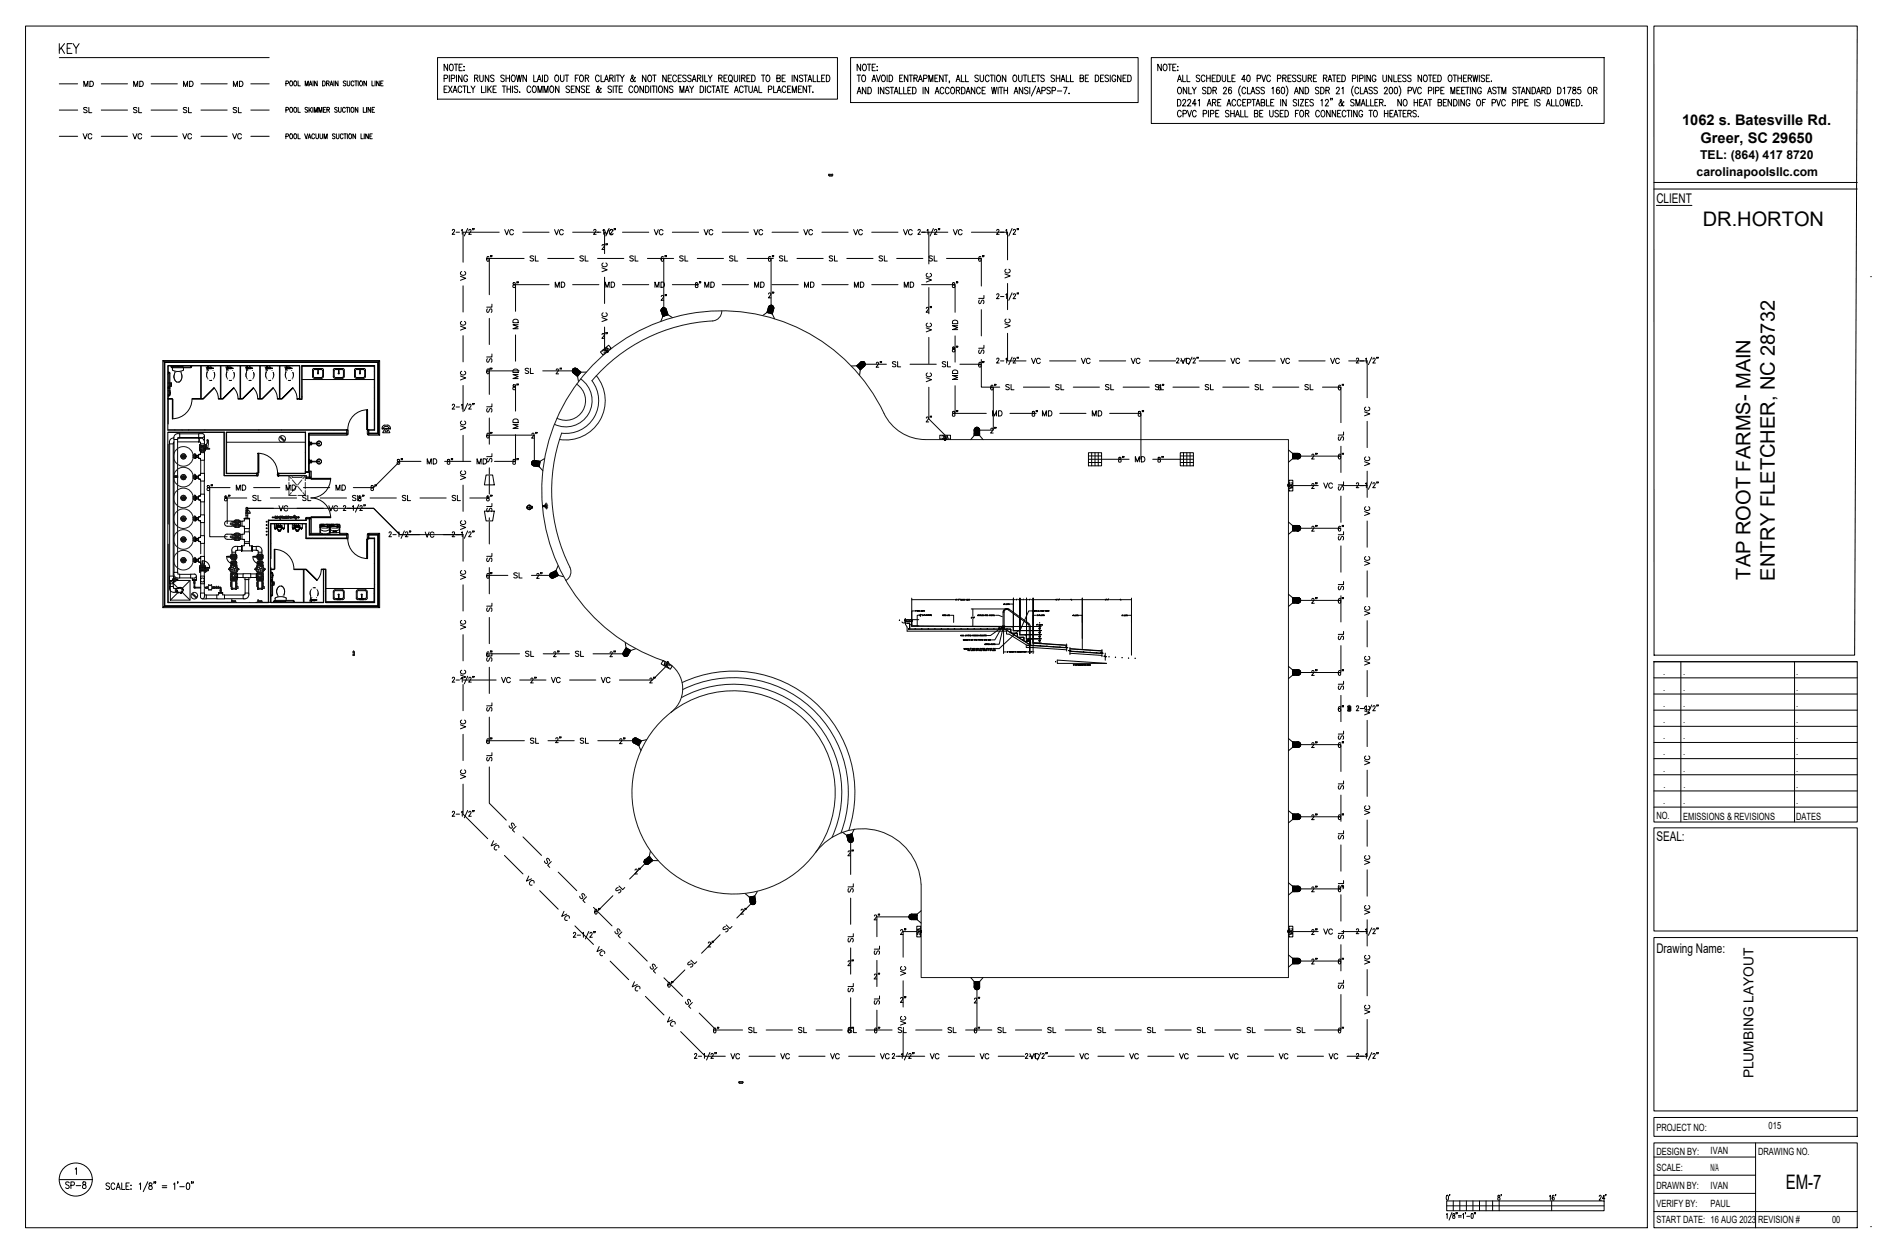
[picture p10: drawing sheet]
<svg xmlns="http://www.w3.org/2000/svg" width="914mm" height="610mm" viewBox="0 0 914 610" stroke-linecap="round" stroke-linejoin="round" font-family="sans-serif">
<defs><g id="words">
<g font-size="9.7">
<text x="824" y="109">DR.HORTON</text>
<text x="847" y="281" transform="rotate(-90 847 281)">TAP ROOT FARMS- MAIN</text>
<text x="859" y="281" transform="rotate(-90 859 281)">ENTRY FLETCHER, NC 28732</text>
<text x="864" y="576">EM-7</text>
</g>
<g font-size="7.1">
<text x="814" y="61">1062 s. Batesville Rd.</text>
<text x="823" y="69">Greer, SC 29650</text>
</g>
<text font-size="6.7" x="849" y="522" transform="rotate(-90 849 522)">PLUMBING LAYOUT</text>
<g font-size="6.5">
<text x="802" y="98">CLIENT</text>
<text x="906" y="135" transform="rotate(-90 906 135)">.</text>
<text x="802" y="407">SEAL:</text>
<text x="802" y="462">Drawing Name:</text>
<text x="906" y="594" transform="rotate(-90 906 594)">.</text>
</g>
<g font-size="5.9">
<text x="823" y="77">TEL: (864) 417 8720</text>
<text x="821" y="85">carolinapoolsllc.com</text>
</g>
<g font-size="4.8">
<text x="805" y="327">.</text>
<text x="815" y="327">.</text>
<text x="869" y="327">.</text>
<text x="805" y="334">.</text>
<text x="815" y="334">.</text>
<text x="869" y="334">.</text>
<text x="805" y="342">.</text>
<text x="815" y="342">.</text>
<text x="869" y="342">.</text>
<text x="805" y="350">.</text>
<text x="815" y="350">.</text>
<text x="869" y="350">.</text>
<text x="805" y="358">.</text>
<text x="815" y="358">.</text>
<text x="869" y="358">.</text>
<text x="805" y="366">.</text>
<text x="815" y="366">.</text>
<text x="869" y="366">.</text>
<text x="805" y="374">.</text>
<text x="815" y="374">.</text>
<text x="869" y="374">.</text>
<text x="805" y="382">.</text>
<text x="815" y="381">.</text>
<text x="869" y="382">.</text>
<text x="805" y="389">.</text>
<text x="815" y="389">.</text>
<text x="869" y="389">.</text>
<text x="802" y="397">NO.</text>
<text x="815" y="397">EMISSIONS &amp; REVISIONS</text>
<text x="869" y="397">DATES</text>
<text x="802" y="547">PROJECT NO:</text>
<text x="856" y="547">015</text>
<text x="802" y="559">DESIGN BY:</text>
<text x="828" y="559">IVAN</text>
<text x="851" y="559">DRAWING NO.</text>
<text x="802" y="567">SCALE:</text>
<text x="828" y="567">N/A</text>
<text x="802" y="576">DRAWN BY:</text>
<text x="828" y="576">IVAN</text>
<text x="802" y="584">VERIFY BY:</text>
<text x="828" y="584">PAUL</text>
<text x="802" y="592">START DATE: 16 AUG 2023</text>
<text x="851" y="592">REVISION #</text>
<text x="887" y="592">00</text>
</g>
</g></defs>
<!-- layer: 0 -->
<path d="M136 212h.1M136 212h1M137 213h1h-1M448 213h176v260h-178v-45M652 342v2M653 342h1M654 344h-1M654 342v2" fill="none" stroke="#151515" stroke-width=".48"/>
<g fill="none" stroke="#000" stroke-width=".48">
<path d="M320 150h1M320 150l2-1 1 1a1.6 1.6 0 0 0-3-1 1.6 1.6 0 0 0 1 3 1.4 1.4 0 0 0 2-2v2l-2 1zM320 151l1 1M320 152h1M320 150h1zM321 151h.1M321 150h.1M321 153l-1 3M321 149h.1M321 152h-1M321 149v1v-1M321 151v1"/>
<path d="M321 152v1v-1M321 150l-1 1M321 152h.1M321 151h1M322 151h-1M322 151h.1M322 149h.1M322 149l-1 1 1-1M322 150h.1M322 152h-1M322 151v1M322 152h.1"/>
<path d="M322 152h-1h1M322 150v1M322 152l-1 1M322 153h-1M322 149v1M322 153l1-1 3 2M322 151l1 2M322 152h1M322 151h1l-3 1M323 151h-1M323 152h-1M371 151l-2 2"/>
<path d="M371 151l1 1M371 151h2M372 150v1M372 150h1M372 149h1zM372 149h1M372 151h.1M372 150h.1M372 151h1M372 148h2l1 1-1 3-3-1zM372 150v2M373 150h-1h1"/>
<path d="M373 152h1l1 2M373 150h.1M373 149l-1-1 1 1M373 151l1 1M373 149v1M373 149h.1M373 148v1zM373 151h1M373 149l1 1zM373 151h1h-1M374 151h.1M374 148l-1 1z"/>
<path d="M374 149h.1M374 148h.1M374 149v1M374 150h.1M374 149v-1v1M374 148v1M374 150v1l-1 1 1-2M79 175v119h104M83 177h.1M83 177v1h9l1-1M83 177h9M84 178h4"/>
<path d="M86 177h.1M92 177h1zM97 177v16h-4h5h-1v-16M97 177h-16v28M97 177h10M100 179v-1l1 1M100 177h1zM100 179h1M100 177v1l1-1M101 179h-1M101 178h1M101 179h.1"/>
<path d="M101 178v1zM101 178h.1M102 177h.1M102 178v1M102 178h.1M102 178h1M103 178h.1M103 179h.1M103 178h-1M107 177v16h-1h2h-1v-16M107 177h9M110 178v1"/>
<path d="M110 177h.1M110 179h.1M110 177v1v-1M110 178h.1M110 178h1M111 178v1zM111 179h.1M111 178h.1M111 177h1M111 178v1M112 178h.1M112 178h1"/>
<path d="M113 179h.1M113 178h-1M113 178h.1M116 177v16h-1h2h-1v-16M116 177h10M119 177h1zM119 179h1zM120 178h-1l1 1-1-1M120 177v1v-1M120 178h1M120 179h.1M120 178h.1"/>
<path d="M120 178v1zM121 177h.1M121 178v1M121 178h.1M121 178h1M122 178h.1M122 179h.1M122 178h-1M126 177v16h-1h2h-1v-16M126 177h9M129 177h.1M129 179h.1"/>
<path d="M129 177v1v-1M129 178h1M130 178v1zM130 179h.1M130 178h.1M130 177h1M130 178v1M131 178h.1M131 178h1M132 179h.1M132 178h-1M132 178h.1"/>
<path d="M135 177v16h-1h2v-16M136 177h9M138 177h1zM138 179h1M139 178h-1h1h-1M139 177v1v-1M139 178h1M139 179h.1M139 178v1zM139 178h.1M140 177h.1M140 178v1"/>
<path d="M140 178h.1M140 178h1M141 178h.1M141 179h.1M145 177v16h1v-16M145 177h.1M146 177h35v31M146 177h35M146 177h.1M151 179v3M152 180v2M152 178h4"/>
<path d="M152 179h2M153 179h1M154 179v1M154 179h1M154 179h2M156 180v2M157 179v3M161 179v3M162 180v2M162 178h4M162 179h2M163 179h1"/>
<path d="M164 179v1M164 179h1M164 179h2M166 180v2M167 179v3M172 179v3M172 180v2M172 178h4M173 179h1M174 179v1M174 179h1M174 179h2"/>
<path d="M177 180v2M177 179v3M183 175h-104v119M183 175h1v36M183 175v35M184 175h-105M277 179h.1M277 179h1M278 179h.1M278 178l1 1a1.3 1.3 0 0 0-2 0 1.3 1.3 0 0 0 1 2 1.3 1.3 0 0 0 1-2l2 1-1 2-3-2zM278 180h.1M278 179h-1l1 1"/>
<path d="M278 178v1zM278 179l1-1v1M279 179h-1M279 179h.1M279 180h.1M279 180v1M279 179v1M279 180h1M280 179h-1h1M280 180l1 1M280 179v1M280 179v1l1 1"/>
<path d="M280 180h.1M281 180l-1 1 1-1M281 180l-1 1M291 170l4-3 1 2-4 3zM292 170h1v1h-1M293 169l1 1-2-1M293 169h.1M294 170v1M294 170h.1M294 171v-1v1M294 171v-1zM294 171h.1"/>
<path d="M294 170v1v-1M295 169l-1-1v2M415 177l2-2a1.3 1.3 0 0 1 2 0 1.3 1.3 0 0 1-1 2l-2 2zM415 177h-3M415 177l1 1M415 177h1M416 176v1M416 178v1M416 178l1 1M416 177h.1M416 176v1l-1 1 1-1v-1M416 177l1-1z"/>
<path d="M416 176h1M416 179v3M417 177h.1M417 175v1v-1M417 178h.1M417 176h.1M417 177l1 1M417 178l-1 1 1-1h1M417 178h1M417 177v1M417 175v1zM417 178v-1v1"/>
<path d="M418 177h.1M418 176h.1M418 176v1M418 176h1h-1M418 175v1M418 177h1M81 193h2h-2M81 180l1 1v10v1M81 181h1v7M81 188h.1M81 185h1M81 187h1"/>
<path d="M81 189h1M82 188h.1M82 180v1M82 191l-1 1M82 191h.1M82 188v3M82 185h1v2h-1M82 189h.1M82 185v2M82 190h.1M83 185v2M83 186h.1"/>
<path d="M83 193l1 10zM84 182v2l1 1M85 181l-1 1M85 180h.1M86 185h.1M86 185h1M87 185h.1M87 180h.1M88 181v1M100 182v1M100 183h.1M100 180v2"/>
<path d="M101 183v1M101 184h2M103 183h.1M104 188l-6 5zM104 180v2M104 183h.1M104 182v1M108 193l5-5zM110 182v1M110 183h.1M110 180v2M110 183v1"/>
<path d="M111 184h1M113 183h.1M113 180v2M113 182v1M117 193l6-5zM119 182v1M119 183h.1M119 180v2M120 183v1M120 184h2M122 183h.1M123 180v2"/>
<path d="M123 183h.1M123 182v1M127 193l5-5zM129 182v1M129 183h.1M129 180v2M129 183v1M130 184h1M132 183h.1M132 180v2M132 182v1M136 193l6-5z"/>
<path d="M138 182v1M138 183h.1M138 180v2M139 183v1M140 184h1M141 183h.1M142 180v2M142 183h.1M142 182v1M144 193h1zM146 184h35M152 183h4"/>
<path d="M162 183h4M173 183h3M177 198h1v10h-1zM278 180v1M278 180h-1h1v1M278 181h.1M278 181h1l1 1-1-1zM278 180l1 1M279 181h.1M279 181v1M280 182v3M280 181l-1 1 1-1"/>
<path d="M280 180l-1 1M280 181l-1 1M280 181v1M284 180h-3l-1 1M81 209h27v21h16v-1h-14v-20h38v20M81 215v39M109 209h-28v83h49v-40h18M110 214h38M125 219v10zM149 210h19v-2h-87v-31h64v16h1v-16h35v31h-3v2h5M149 210h19h-19v18M150 210v18"/>
<path d="M150 214h.1M150 215h.1M150 215v1M151 214h.1M151 215v1M151 215h-1M151 215h.1M151 215l-1-1v1M151 215h3M153 215l1-1 2 1-1 1-2-1M168 211h-18M168 208h1l-1 3z"/>
<path d="M178 208v3v-1zM178 210h5v-35h-103v118h103v-34h-5M183 210v-34h-103v117h103v-34M183 210l1 1h-6M455 211h5v2h-5zM456 211h1v1h-1M457 211v1l1-1M457 213h1M457 213h.1M457 213h1zM457 213h1h-1M457 211h1"/>
<path d="M458 213h-1M458 213h.1M458 213h-1h1M458 212l1-1v1M472 210h1M472 211l-2 2M472 211h1M472 209v1M472 208h1h-1M472 209h.1M472 208l1-1v1M472 208h.1"/>
<path d="M472 207h1l1 1a1.3 1.3 0 0 0-2-1 1.3 1.3 0 0 0 0 2 1.3 1.3 0 0 0 2 0v2h-2zM472 209v2M472 208v1M472 208h1M472 207v1M472 209h1M473 208h.1M473 209h.1M473 208l-1 1M473 208h-1M473 209h-1M473 207h.1"/>
<path d="M473 207v1M473 210h1M473 211h1M473 208v1M473 208h1zM473 209h1M474 207v1M474 208h-1M474 209h.1M474 209v2M474 209h-1M474 208h.1"/>
<path d="M474 211l2 2M474 209v1M527 219h6v7h-6zM528 219v7M530 219v7M532 219v7M571 219h7v7h-7zM573 219v7M575 219v7M576 219v7M624 218l2 1M626 219h2a1.4 1.4 0 0 1 2 2 1.3 1.3 0 0 1-2 1 1.4 1.4 0 0 0 2-2 1.5 1.5 0 0 0-3 0 1.3 1.3 0 0 0 1 2h-2z"/>
<path d="M626 219v2M627 219v2M627 219v1M628 219l-1 1h-1M628 220h.1M628 220v1M629 220h.1M109 230h15M124 229h1v2h-1zM134 229h1v2h-1zM135 230h13v1M148 228h2v3h-2v-1h-13v-1h13"/>
<path d="M148 229h-13M148 229h2v2M148 228v-19h-38v20h14M148 231h3v1h-3zM150 228h.1M150 223h.1M150 224h.1M150 222v1M150 224v1M150 228h1v3M150 223h1M150 223l1 1"/>
<path d="M151 232h9h-9zM151 223h.1M151 224h.1M151 223v1M151 223h3M153 223l1-1 2 1-1 2-1-1h-1M154 224h-3M257 224h.1M257 224h1M258 224h.1M258 224h-1M258 225v-1z"/>
<path d="M258 223h3v3l-3-1-1-1zM258 223l1 1zM258 225h.1M259 225h-1M259 225v1M259 224h.1M259 225h.1M259 223v1v-1M259 224l1 1zM259 224v-1v1M259 224h1M260 225h.1"/>
<path d="M260 223v1M260 225h1M260 225l-1 1M260 223v1h1M260 224v1M260 224h-1M260 224h.1M260 224h1M260 225v1M260 224v1v-1M260 225v1v-1M261 224v-1l-1 1"/>
<path d="M261 224v-1v1M261 225v1M261 226l2 2M261 225h-1l-1 1M261 224v1M264 222l-3 2M527 224h6M527 222h6M527 221h6M571 224h7M571 222h7M571 221h7"/>
<path d="M624 235h.1M624 233h2v5h-2zM624 236h2l-2 1M624 234h1h1h-1M625 235h.1M626 222l-2 2M626 220h1M626 222h1h1M626 235h-2l2 1M626 221v1M627 220h.1M627 222h.1"/>
<path d="M627 221v1M627 221h.1M627 221h1M627 220h1h-1M628 221h.1M628 221h-1h1M628 221v1M628 221v1v-1M628 222h1M629 220v1M629 221h.1M629 220l-1 1"/>
<path d="M629 221l-1 1M629 222v-1v1M629 221v1M130 252v40M133 254v2M133 256h.1M134 256h-1M134 255h.1M134 254h.1M134 254v1M134 255h3M134 255v1h-1"/>
<path d="M134 255v1a1.3 1.3 0 0 0 1 1 1.3 1.3 0 0 0 2-1v-1M134 255h1h-1M134 254v1zM135 254v1h1M135 255h-1M136 255h.1M136 254v1M136 255l1 1-2 1-1-2M137 256h.1M137 256h1zM138 254v2M139 254v4l1-4"/>
<path d="M142 254v2M142 256h.1M142 254h1M142 255h.1M143 255v1a1.3 1.3 0 0 0 1 1 1.3 1.3 0 0 0 1-1v-1M143 254h.1M143 254h-1M143 255h.1M143 254l-1 1h1h-1M143 255l-1 1M143 254v1M143 254v1l-1-1"/>
<path d="M144 255h.1M144 254v1M144 255l1 1v-1M145 255h.1M145 255h-1h1M145 255l-1 2-2-2v1M145 256h1M146 256h.1M146 254v2M148 251h2h1h-3zM148 251h2v8h5M148 251v1"/>
<path d="M148 254v7M148 254h-17v16M148 251v1h-18M150 251v8h18M150 251v8M151 251v7l-1 1M151 250h9v1h-9zM151 258h4M155 254v5h5v-5v5M155 254v2M155 255v3h1M156 254h-1"/>
<path d="M156 254h4M156 254h1M156 254h3l1 4h-1M156 255h.1M156 254v1M157 255h1h-2M158 254h1M160 254v2M160 258h4M160 258h.1M160 255v3M160 259h3"/>
<path d="M160 254h.1M160 254h4M160 254h2M161 254h3v4M161 254v1M161 255h.1M161 254l2 1h-2M161 257v1M161 257h.1M162 258v-1h1v1M163 254h1M163 257h.1"/>
<path d="M164 258h.1M164 259h4v2h-20h20M164 254v5h-1M164 258h4M164 254v2M168 258l1 1-1 2zM178 258v3v-1zM178 258h6l-1 1M184 258v36M624 253l2 1M626 254h2a1.4 1.4 0 0 1 2 2 1.3 1.3 0 0 1-2 1 1.4 1.4 0 0 0 2-2 1.5 1.5 0 0 0-3 0 1.3 1.3 0 0 0 1 2h-2zM626 257l-2 2"/>
<path d="M626 255h1M626 256h1l1 1M626 254v2M626 256v1M627 255h.1M627 256h.1M627 254v2M627 256v1M627 256h1M627 255h1h-1M627 254v1M628 254l-1 1h-1"/>
<path d="M628 256h.1M628 255v1M628 255h.1M628 256h-1h1M628 256v1v-1M628 256h1M628 257h1M628 257h.1M629 256h.1M629 256v1M629 255l-1 1M629 255h-1"/>
<path d="M629 255h.1M629 255v1M81 263v29h33M131 276h2h-2M131 275v17h26M131 277l1 1M131 280h1M131 277l1 4M132 278v10l-1 1M132 280h.1M132 278h.1M132 278v2"/>
<path d="M132 278v1M133 266v10zM148 276l5 5zM157 276h-1h1M168 261h-20v-8h-17v39M177 261h1v9h-1zM178 261h3v31h-23M178 261h3M266 279h.1M266 278h1zM266 278l3-2 1 3-3 1-1-1zM267 279h.1"/>
<path d="M267 279h-1M267 280v-1v1M267 278h.1M267 279v1zM267 277v1l1-1M268 279h1h-1M268 279h.1M268 278v1M268 280h-1M268 280v-1v1M268 277h.1M268 278h.1"/>
<path d="M268 277l1 1M268 278h1M269 277h.1M269 279h.1M269 278v1M269 278l1 1M269 277v-1v2M269 277h-1M269 277l1 1-1 1M270 278v1M270 274l-1 3M270 279h3"/>
<path d="M124 292h33M131 288v1M131 281h.1M131 283h1M131 282h1M132 281h.1M132 281l-1 7M132 282h1v1h-1M132 291l1 1zM133 282v1M133 291h9M134 291h4"/>
<path d="M134 287v1M135 289h.1M135 284l-1 1v2M135 284h.1M135 284h1M136 292h.1M137 284h.1M137 289h.1M138 287l-1 1M142 291v1zM147 292v-16h-5h6h-1v16M150 287v2"/>
<path d="M150 287h.1M150 286v1M150 292h1zM150 290v1M150 290h1M150 286h.1M150 291l1 1M150 291h1M151 285h.1M151 290h-1M151 290h1M151 291h1"/>
<path d="M151 289h.1M151 290l-1 1M151 290v1zM151 290h.1M151 291h.1M152 285h1M152 292h.1M152 290v1M152 290h.1M152 291h.1M152 290l1 1M152 290h1"/>
<path d="M153 291h.1M153 290v1M153 290h.1M153 289h.1M153 285h.1M154 286h.1M154 286v1M154 287h.1M154 287v2M157 292v-16h1v16M157 292h.1M158 285h23v7"/>
<path d="M158 291h23M158 292h23M161 287v3M162 287v2M162 290h4M162 286h4M162 290h2M163 290h1M164 289v1M164 290h1M164 290h2M166 287v2"/>
<path d="M167 287v3M172 287v3M173 287v2M173 290h4M173 286h4M174 290h1M174 286h3M175 289v1M175 290h1M175 290h2M177 287v2M178 287v3"/>
<path d="M181 292v-31h-3v-2h5v35h1h-105M624 288l2 1M626 289h2a1.4 1.4 0 0 1 2 2 1.3 1.3 0 0 1-2 1 1.4 1.4 0 0 0 2-2 1.5 1.5 0 0 0-3 0 1.3 1.3 0 0 0 1 2h-2zM626 291h1l1 1M626 290h1M626 292l-2 2M626 289v2M626 291v1M627 290h.1M627 291h.1M627 289v2M627 291v1"/>
<path d="M627 291h1M627 290h1h-1M627 289v1M628 289l-1 1M628 291h.1M628 290h.1M628 291h-1h1M628 290v1M628 291v1v-1M628 291l1 1M628 291v1M629 291h.1"/>
<path d="M629 291v1M629 291h-1M629 290v1M629 290h-1M629 290h.1M302 317h1M302 316v1M302 317v1M302 317h.1M302 318h.1M302 316h1h-1M302 318h1"/>
<path d="M302 316h1M302 315h1M303 316h.1M303 317h.1M303 316v1M303 316h-1M303 317h-1M303 317l-1 1M303 311l1 3M303 314l1 1M303 315h.1M303 314h.1"/>
<path d="M303 315h-1M303 317v1M303 315v1zM303 314l2 1-1 2a1.3 1.3 0 0 1-2 1 1.3 1.3 0 0 1 0-2zM303 315h1M303 316h1zM303 317h1h-1M303 317h1M303 318h.1M304 314v1M304 316v1M304 316h-1"/>
<path d="M304 316h.1M304 317h.1M304 314l1 1M304 314l-1 1M304 315l1 1-1-1M304 317l-1 1M304 316l1-1-1 1M304 315l1 1M305 315h.1M308 314l-3 1M321 320l4 2-1 2-4-3zM322 321l-1 1 2-1"/>
<path d="M322 322l1-1v2M322 322h1M323 321h1M323 321h.1M323 321h1zM324 321h-1h1M324 321h.1M324 322h-1v1h1M624 323l2 1M626 324h2a1.4 1.4 0 0 1 2 2 1.4 1.4 0 0 1-2 1h-2zM626 327l-2 2M626 325h1"/>
<path d="M626 326h1l1 1M626 324v2M626 326v1M627 325h.1M627 326h.1M627 324v2M627 326v1M627 326h1M627 325h1h-1M627 324v1M628 324l-1 1h-1M628 326h.1"/>
<path d="M628 325h.1M628 326h-1h1M628 325v1M628 326v1zM628 326l1 1M628 324v1M628 326v1M629 325v1M629 326h.1M629 326v1M629 326h-1M629 325h.1"/>
<path d="M629 325h-1M306 359h1zM306 358h1M306 358h.1M307 358h.1M307 359h.1M307 358l1-1 3 2-2 2-2-1zM307 358v1M307 359v1M308 358h.1M308 357v1M308 359h.1"/>
<path d="M308 360v-1v1M308 358v1M308 359v1M308 359h1M308 360h.1M308 359h1zM308 358h1h-1M309 359l-1 1M309 360h.1M309 359h.1M309 359l-1 2M309 359h1h-1"/>
<path d="M309 358v1M309 359v1M309 360v1v-1M309 360v1M310 360l-1 1M310 358l-1 1M310 358v2M310 359v1M313 358l-2 1M624 358l2 1M626 359h2a1.4 1.4 0 0 1 2 2 1.4 1.4 0 0 1-2 1h-2zM626 359v1"/>
<path d="M627 360h.1M627 359v1M627 360h1h-1M628 359l-1 1h-1M628 360h.1M628 359v1M629 360h.1M629 360h-1M309 361l1 2M310 360h-2l2 1M626 362l-2 2M626 361h1l1 1"/>
<path d="M626 361v1M627 361h.1M627 361v1M627 361h1zM628 361h.1M628 361v1zM628 361h1M628 361l1 1M628 361v1M628 360h1M629 360v1M629 361h.1"/>
<path d="M629 361v1M624 393l2 1M626 394h2a1.4 1.4 0 0 1 2 1 1.4 1.4 0 0 1-2 2h-2zM626 397l-2 1M626 395h1M626 396h1l1 1M626 394v1M626 396v1M627 395h.1M627 396h.1M627 394v1M627 396v1"/>
<path d="M627 395h1h-1M627 396h1h-1M628 394l-1 1M628 395h.1M628 396h.1M628 394v1zM628 396v1M628 394v1M629 395h.1M629 396h.1M629 396h-1M629 396l-1 1v-1"/>
<path d="M629 394l-1 1M629 395v-1l-1 1M312 417h1zM312 416l2-1 2 2-2 1a1.3 1.3 0 0 1-2 0 1.3 1.3 0 0 1 0-2zM312 418h.1M313 418h-1M313 417h-1M313 417h.1M313 417l-1-1 1 1M313 418h.1M313 416h1M313 416v1"/>
<path d="M313 417l1 1h-1M313 417l1 1M314 416h.1M314 417h-1M314 416l-1 1M314 416h-1M314 416l1-1 1 1M314 417h.1M314 415v1v-1M314 417v1M314 416v1M314 415l1 1"/>
<path d="M314 416l-1-1 1 1M314 415h1M314 416l1 1h-1M315 416v1M315 415l-1 1M315 417h.1M315 412l-1 3M315 416l1 1M316 416v1M316 416l-2 1M316 416l-1 1v1l-1-1M316 417h3"/>
<path d="M408 403l2 1h1M410 404h2l1 2a1.3 1.3 0 0 1-1 2 1.3 1.3 0 0 1-2-1zM410 404l1 2M411 406v1M411 407h.1M411 405h.1M411 406h-1M411 406h.1M411 404l-1 1h1M411 405h-1h1M411 406h1M411 405l-1 1"/>
<path d="M411 405v1M411 408h1M412 407h.1M412 407l-1 1M412 406h.1M412 407v1M412 405h-1M412 405h.1M412 408h.1M412 407l1-1v1M412 405v1v-1l-1 1M412 405v-1v1h1"/>
<path d="M412 407h1zM412 405l1 1M412 404h-1M412 407h1M412 404h-1h2M413 407l-1 1M413 406h-1M413 406l-1 1M413 404l-1 1M413 405h-2M413 405h-1h1M414 401l-2 3"/>
<path d="M361 433l2 1h1M363 434h2l1 2a1.4 1.4 0 0 1-1 2 1.4 1.4 0 0 1-2-1zM363 435h.1M363 434l1 2M363 435v1M363 435h1M364 436h-1M364 436h.1M364 437h-1M364 437h.1M364 436h-1l1 1M364 435h-1"/>
<path d="M364 435h.1M364 435v1M364 437v1zM364 437h1M365 437h.1M365 437v1M365 436h.1M365 434l-1 1M365 438h.1M365 434v1M365 437h1zM365 435h-2"/>
<path d="M365 435h-1M365 435h.1M365 435l1 1M365 438v-1v1M365 434h-1M365 434h.1M366 435h-1M366 436l-1 1M367 432l-2 2M624 427l2 2M626 429h2a1.4 1.4 0 0 1 2 1 1.4 1.4 0 0 1-2 2h-2zM626 432l-2 1"/>
<path d="M626 430h1M626 431h1M626 431h1l1 1M626 429v1M626 431v1M627 430h.1M627 431h.1M627 429v1M627 431v1M627 430h1h-1M627 431h1h-1M628 429l-1 1h-1"/>
<path d="M628 430h.1M628 431h.1M628 429v1zM628 431v1l1-1M628 429v1M628 431v1M628 431h1M629 430h.1M629 431h.1M629 431h-1M629 429l-1 1M629 430v-1l-1 1"/>
<path d="M440 444h.1M440 444h1M440 443h4v2h-3l-1-1zM441 444l-1 1 1-1v1M441 444l-1-1 1 1M441 444h.1M441 443h.1M441 445h.1M441 443v1M441 444v1M441 443h1M441 444l1 1z"/>
<path d="M442 444h.1M442 443v1M442 444h1zM442 444l2-1v2l-2-1M442 445h2M442 443h1M443 444h.1M443 445h-1M443 443v2M443 443h.1M443 445h.1M444 443h.1"/>
<path d="M444 443v2M444 445h.1M444 448h2v6h-2zM444 451h2h-2M444 445l2 2M444 453v-1h1v1M444 451h.1M446 450h-2h2M446 451h.1M446 441l-2 2h-2M624 451h.1M624 448h2v6h-2z"/>
<path d="M624 452h2l-2 1M624 450h1h1h-1M625 451h.1M626 451h-2l2 1M470 473l2 2M472 475h2v3a1.3 1.3 0 0 1-1 1 1.3 1.3 0 0 1-1-1zM472 475h1M472 476h1M472 477h1M472 478h.1M472 478v1M472 475v2"/>
<path d="M472 477h.1M472 477v1v-1M473 478h.1M472 479h1M472 478h1M472 479h.1M473 477h.1M473 478h-1M473 477v1M473 477l-1 1M473 479h-1M473 479h.1"/>
<path d="M473 478v1M473 475h1M473 476h1M473 477h1M473 478h1M474 478h-1M474 478h.1M474 475v3v-1M474 477h.1M474 478l-1 1M474 478h-1h1M476 473l-2 2"/>
<path d="M624 462l2 2M626 464h2a1.4 1.4 0 0 1 2 1 1.4 1.4 0 0 1-2 2h-2zM626 467l-2 1M626 466h1M626 464v1M626 465v2M627 465h.1M627 466h.1M627 464v1M627 465v2M627 466v1M627 466l1 1"/>
<path d="M627 465h1h-1M627 466h1h-1M628 464l-1 1h-1M628 465h.1M628 464v1v-1M628 466h.1M628 464v1M628 466v1M628 466h1M629 465h.1M629 465v1M629 466h.1"/>
<path d="M629 466h-1M629 464v1M629 465v-1v1"/>
<circle cx="129" cy="178" r=".3"/>
</g>
<g fill="#000">
<circle cx="100" cy="178" r=".2"/>
<circle cx="101" cy="178" r=".2"/>
<circle cx="101" cy="179" r=".2"/>
<circle cx="110" cy="178" r=".2"/>
<circle cx="110" cy="179" r=".2"/>
<circle cx="119" cy="178" r=".2"/>
<circle cx="120" cy="179" r=".2"/>
<circle cx="120" cy="178" r=".2"/>
<circle cx="129" cy="178" r=".2"/>
<circle cx="129" cy="179" r=".2"/>
<circle cx="139" cy="178" r=".2"/>
<circle cx="139" cy="179" r=".2"/>
<circle cx="134" cy="255" r=".2"/>
<circle cx="143" cy="255" r=".2"/>
<circle cx="159" cy="255" r=".2"/>
<circle cx="163" cy="255" r=".2"/>
<circle cx="150" cy="291" r=".2"/>
<circle cx="150" cy="290" r=".2"/>
<circle cx="151" cy="291" r=".2"/>
</g>
<g fill="none" stroke="#333" stroke-width=".48">
<path d="M83 177h.1M90 177h.1M101 177h.1M101 177h1M104 177h.1M115 177h.1M134 177h.1M142 177h.1M153 177h.1M172 177h.1M175 177h-1M181 178h.1"/>
<path d="M181 180h.1M81 181h.1M146 192h.1M181 184h.1M181 198h.1M181 188h.1M181 193h.1M81 214h.1M85 208h.1M88 208h.1M91 208h.1M99 208h.1"/>
<path d="M125 208h.1M136 208h.1M143 208h.1M148 219h.1M148 211h.1M158 208h.1M162 208h.1M181 203h.1M181 208h.1M181 206h.1M81 223h.1M81 226h.1"/>
<path d="M140 238v2h3M140 234v3M141 232l-1-2v3M141 239l-1 1M141 230v1h5v-1M142 232l2 3M144 235l-2 3M144 235l2 3M146 232l-2 3M147 232l1-2v3M147 239l1 1M148 238v2h-4"/>
<path d="M148 234v3M149 227l1 1M81 253h.1M131 257h.1M131 254h.1M141 253v1M148 255h.1M130 278h.1M130 270h.1M131 272h.1M131 261h.1M131 269h.1"/>
<path d="M131 263h.1M150 261h.1M151 261h.1M157 276h.1M157 261h1M181 273h.1M181 262h.1M181 268h.1M81 286h.1M82 292h.1M83 292h.1M110 292h.1"/>
<path d="M114 292h1M121 292h.1M124 292h.1M131 287h.1M131 291h.1M131 284h.1M131 285h.1M133 292h.1M147 292h.1M157 287h.1M157 281h.1M157 291h.1"/>
<path d="M157 286h.1M162 292h.1M173 292h-1M181 291h.1M181 283h.1M181 287h.1"/>
</g>
<g fill="#151515">
<circle cx="653" cy="342" r=".2"/>
<circle cx="653" cy="344" r=".2"/>
</g>
<g fill="none" stroke="#000" stroke-width=".48">
<path d="M654 343h.1"/>
<circle cx="653" cy="342" r=".2"/>
<circle cx="653" cy="343" r=".2"/>
<circle cx="653" cy="344" r=".2"/>
</g>
<path d="M358 524h.1M358 524h1M358 525h1M359 524h.1M360 524h.1" fill="none" stroke="#151515" stroke-width=".48"/>
<g fill="#151515">
<circle cx="360" cy="524" r=".2"/>
<circle cx="358" cy="524" r=".2"/>
</g>
<path d="M171 316v1M171 316h.1M171 317h.1M172 316v1" fill="none" stroke="#151515" stroke-width=".48"/>
<g fill="#151515">
<circle cx="171" cy="317" r=".2"/>
<circle cx="171" cy="316" r=".2"/>
</g>
<path d="M401 85h.1M401 84h2M401 85h2M403 85h-2h2M403 85h.1" fill="none" stroke="#151515" stroke-width=".48"/>
<g fill="#151515">
<circle cx="403" cy="85" r=".2"/>
<circle cx="401" cy="85" r=".2"/>
</g>
<g fill="none" stroke="#000" stroke-width=".48">
<path d="M185 207l1 1zM185 207h.1M186 207h.1M186 206h2M186 207h2l1 3h-4zM186 207h2M188 207l1 1zM189 207h.1M255 245v1M256 245h.1M256 245v1M256 247h.1"/>
<path d="M257 246h-1M258 245h-1M258 246h-1M263 245h.1M264 244l-1 1M265 244l-2 1 2 1M265 245h-2l2 1M86 286l1 1zM86 285l1-1-1 1zM87 287h1zM88 285l1 1z"/>
</g>
<g fill="none" stroke="#151515" stroke-width=".48">
<path d="M137 251h.1M137 250v1M137 250h.1M138 250v1M138 250h.1M138 251h.1M138 250h-1M138 251h1M138 250h1M139 250h.1M139 250v1M139 251h.1"/>
<path d="M139 250v1z"/>
</g>
<circle cx="138" cy="250" r=".2" fill="#151515"/>
<path d="M138 250h.1" fill="none" stroke="#151515" stroke-width=".48"/>
<circle cx="138" cy="250" r=".2" fill="#151515"/>
<g fill="none" stroke="#151515" stroke-width=".48">
<path d="M136 250h.1M136 250v1M136 250h1M136 250l1 1zM137 250h-1M137 250h.1M137 250v1M139 251h.1M139 250h.1M139 250v1M139 250h1M139 251v-1l1 1"/>
<path d="M139 251h1M140 250v1M140 250h.1M140 250h-1M140 251h.1M141 251h.1M141 250h.1"/>
</g>
<g fill="#151515">
<circle cx="140" cy="251" r=".2"/>
<circle cx="139" cy="250" r=".2"/>
<circle cx="139" cy="251" r=".2"/>
<circle cx="137" cy="251" r=".2"/>
</g>
<g fill="none" stroke="#151515" stroke-width=".48">
<path d="M137 250h.1M139 251h.1M139 250h.1M140 250h.1M140 251h.1M140 250l1 1M140 251h1M141 251h.1M141 250h.1M142 251h.1M142 250h.1M142 250v1l-1-1"/>
<path d="M142 250h1M143 250h.1M143 250h-1M143 251h.1M143 250v1"/>
</g>
<g fill="none" stroke="#000" stroke-width=".48">
<path d="M135 250h1M135 251h1M142 250h2M142 251h2M142 250h.1M142 250h1M143 250h.1M143 251l-1-1v1M143 250v1zM143 251h.1M144 250v1zM144 250h1"/>
<path d="M144 251h1"/>
</g>
<circle cx="143" cy="251" r=".2" fill="#151515"/>
<path d="M143 250h.1M143 251h.1" fill="none" stroke="#151515" stroke-width=".48"/>
<circle cx="143" cy="251" r=".2" fill="#151515"/>
<path d="M143 251h.1" fill="none" stroke="#151515" stroke-width=".48"/>
<circle cx="143" cy="251" r=".2" fill="#151515"/>
<path d="M143 251h.1M143 251v1" fill="none" stroke="#151515" stroke-width=".48"/>
<circle cx="143" cy="251" r=".2" fill="#151515"/>
<path d="M143 251h.1" fill="none" stroke="#151515" stroke-width=".48"/>
<circle cx="143" cy="251" r=".2" fill="#151515"/>
<path d="M136 250h.1M143 251h.1M143 251v1" fill="none" stroke="#151515" stroke-width=".48"/>
<circle cx="136" cy="251" r=".2" fill="#151515"/>
<path d="M136 251h.1" fill="none" stroke="#151515" stroke-width=".48"/>
<g fill="#151515">
<circle cx="136" cy="251" r=".2"/>
<circle cx="136" cy="250" r=".2"/>
</g>
<path d="M136 250v1zM136 251h.1M136 250h.1" fill="none" stroke="#151515" stroke-width=".48"/>
<circle cx="136" cy="251" r=".2" fill="#151515"/>
<path d="M136 251h.1" fill="none" stroke="#151515" stroke-width=".48"/>
<circle cx="136" cy="251" r=".2" fill="#151515"/>
<path d="M133 251h1M134 250h.1M136 251h.1M136 251v1z" fill="none" stroke="#151515" stroke-width=".48"/>
<path d="M134 251h1M134 250h1M135 250v1z" fill="none" stroke="#000" stroke-width=".48"/>
<circle cx="134" cy="250" r=".2" fill="#151515"/>
<path d="M134 250v1" fill="none" stroke="#151515" stroke-width=".48"/>
<circle cx="134" cy="251" r=".2" fill="#151515"/>
<path d="M133 250l1 1zM133 250h1" fill="none" stroke="#151515" stroke-width=".48"/>
<circle cx="133" cy="250" r=".2" fill="#151515"/>
<path d="M133 250v1" fill="none" stroke="#151515" stroke-width=".48"/>
<circle cx="133" cy="251" r=".2" fill="#151515"/>
<path d="M132 250v1M132 250h1M132 251h1" fill="none" stroke="#000" stroke-width=".48"/>
<circle cx="94" cy="271" r=".2" fill="#151515"/>
<path d="M94 271h.1M94 272h.1" fill="none" stroke="#151515" stroke-width=".48"/>
<circle cx="94" cy="272" r=".2" fill="#151515"/>
<path d="M89 272h.1" fill="none" stroke="#151515" stroke-width=".48"/>
<circle cx="89" cy="272" r=".2" fill="#151515"/>
<path d="M89 272h.1M94 271v1" fill="none" stroke="#151515" stroke-width=".48"/>
<g fill="#151515">
<circle cx="94" cy="272" r=".2"/>
<circle cx="94" cy="270" r=".2"/>
</g>
<path d="M94 271h.1M94 272h.1M94 270h.1" fill="none" stroke="#151515" stroke-width=".48"/>
<circle cx="89" cy="272" r=".2" fill="#151515"/>
<path d="M89 271h.1" fill="none" stroke="#151515" stroke-width=".48"/>
<circle cx="89" cy="271" r=".2" fill="#151515"/>
<path d="M89 271h.1" fill="none" stroke="#151515" stroke-width=".48"/>
<circle cx="89" cy="271" r=".2" fill="#151515"/>
<path d="M88 271h.1" fill="none" stroke="#151515" stroke-width=".48"/>
<circle cx="89" cy="272" r=".2" fill="#151515"/>
<path d="M89 272h.1" fill="none" stroke="#151515" stroke-width=".48"/>
<circle cx="89" cy="272" r=".2" fill="#151515"/>
<path d="M88 271h.1M89 271h1M90 271h.1M90 271h-1M94 270v2M95 272v-1v1M95 270v2" fill="none" stroke="#151515" stroke-width=".48"/>
<g fill="none" stroke="#000" stroke-width=".48">
<path d="M95 270h.1M95 272h.1M95 270v2zM95 271v1M95 271h.1M96 271h.1M96 271h-1v1h1M96 272h.1M96 270v1M97 270h.1M97 272h.1M97 270v-1h2v4h-2v-1"/>
<path d="M97 270h-1v1v1h1M82 281h10v10h-10zM82 281l4 4M86 287l-4 4M88 287l4 4M92 281l-4 4"/>
</g>
<circle cx="94" cy="261" r=".2" fill="#151515"/>
<path d="M94 261h.1M94 262h.1" fill="none" stroke="#151515" stroke-width=".48"/>
<circle cx="94" cy="262" r=".2" fill="#151515"/>
<path d="M89 262h.1" fill="none" stroke="#151515" stroke-width=".48"/>
<circle cx="89" cy="262" r=".2" fill="#151515"/>
<path d="M89 262h.1M94 261h.1M94 261v1v-1" fill="none" stroke="#151515" stroke-width=".48"/>
<g fill="#151515">
<circle cx="94" cy="262" r=".2"/>
<circle cx="94" cy="260" r=".2"/>
</g>
<path d="M94 261h.1M94 262h.1M94 260h.1" fill="none" stroke="#151515" stroke-width=".48"/>
<g fill="#151515">
<circle cx="89" cy="262" r=".2"/>
<circle cx="89" cy="261" r=".2"/>
</g>
<path d="M89 261h.1" fill="none" stroke="#151515" stroke-width=".48"/>
<circle cx="89" cy="261" r=".2" fill="#151515"/>
<path d="M88 261h.1" fill="none" stroke="#151515" stroke-width=".48"/>
<circle cx="89" cy="262" r=".2" fill="#151515"/>
<path d="M89 262h.1" fill="none" stroke="#151515" stroke-width=".48"/>
<circle cx="89" cy="262" r=".2" fill="#151515"/>
<path d="M88 261h.1M89 261h1M90 261h.1M90 261h-1M94 260v2M95 262v-1v1M95 260v2" fill="none" stroke="#151515" stroke-width=".48"/>
<g fill="none" stroke="#000" stroke-width=".48">
<path d="M95 260h.1M95 262h.1M95 260v2zM95 261v1M95 261h.1M96 261h.1M96 261h-1v1h1M96 262h.1M96 260v1M97 260h.1M97 262h.1M97 260v-1h2v4h-2v-1"/>
<path d="M97 260h-1v1v1h1"/>
</g>
<circle cx="94" cy="251" r=".2" fill="#151515"/>
<path d="M94 251h.1M94 252h.1" fill="none" stroke="#151515" stroke-width=".48"/>
<circle cx="94" cy="252" r=".2" fill="#151515"/>
<path d="M89 252h.1" fill="none" stroke="#151515" stroke-width=".48"/>
<circle cx="89" cy="252" r=".2" fill="#151515"/>
<path d="M89 252h.1M94 252h.1M94 251h.1M94 251v1" fill="none" stroke="#151515" stroke-width=".48"/>
<g fill="#151515">
<circle cx="94" cy="252" r=".2"/>
<circle cx="94" cy="250" r=".2"/>
</g>
<path d="M94 251h.1M94 252h.1M94 250h.1" fill="none" stroke="#151515" stroke-width=".48"/>
<circle cx="89" cy="251" r=".2" fill="#151515"/>
<path d="M89 251h.1" fill="none" stroke="#151515" stroke-width=".48"/>
<circle cx="89" cy="251" r=".2" fill="#151515"/>
<path d="M89 251h.1" fill="none" stroke="#151515" stroke-width=".48"/>
<circle cx="89" cy="251" r=".2" fill="#151515"/>
<path d="M88 251h.1" fill="none" stroke="#151515" stroke-width=".48"/>
<circle cx="89" cy="251" r=".2" fill="#151515"/>
<path d="M89 252h.1" fill="none" stroke="#151515" stroke-width=".48"/>
<circle cx="89" cy="252" r=".2" fill="#151515"/>
<g fill="none" stroke="#151515" stroke-width=".48">
<path d="M88 251h.1M89 251h1M90 251h.1M90 251h-1M94 250v2M95 252v-1v1M95 250v2M112 260h2h-2zM112 253h2v1h-2zM113 254v1h1M114 252h.1M114 253h.1"/>
<path d="M114 254h.1M114 255h.1M114 258v1M114 259h.1M114 259h-1v1M114 252h-1v1M114 258h.1M114 253h1M114 259v1M114 253v-1v1v-1h1v1l1-1v1M114 254v1v-1M114 260h1"/>
<path d="M114 259l1 1M114 253v2h1M114 260h.1M114 259v-1v2M115 254h-1M115 260h.1M115 254h.1M115 254v1M115 255h.1M116 259v1v-2l-1 1v-1h-1v1M116 254v1l-1-1M116 255h.1"/>
<path d="M116 254h.1M116 253h.1M116 252h.1M116 258v1M116 259v2M116 259h.1M116 252v3M119 249v1h1v-1M119 247v1M120 247h.1M120 247v1M111 276h.1"/>
<path d="M111 275h.1M111 275h1M112 275h.1M112 275h-1M112 279h.1M112 274h.1M112 278h3M112 277v1h1M112 278h.1M112 278v3h3v-2M113 277h.1M113 274l-1-1h3v2"/>
<path d="M113 260v1h1M113 274h.1M113 274h1M114 274h.1M114 274h1M114 260v1M114 261h.1M114 278h.1M114 262v-2v2h1M114 278h1v1M114 279h1M114 279h.1"/>
<path d="M114 277l1 1M114 278h-2M115 277h.1M115 274h-1M115 276v1M115 278v2M115 280v2M115 276h.1M115 260h-1v1M115 261v1M115 262h.1M115 276h1"/>
<path d="M115 261l1 1M115 275h.1M115 261h.1M116 260v1M116 261h.1M116 276h-1h1M116 260h.1M112 280h3h-3M112 281h3M112 282v2zM112 280v1M112 281h.1"/>
<path d="M112 282v2M112 281h2v4M112 285h2M112 281h2h-2M112 281v4M112 285h.1M113 281h1zM113 285h.1M114 285h-1M114 280v1h-1M114 285h.1M114 281h.1"/>
<path d="M114 281v4M114 284h.1M114 284h1M115 284v1M115 282v2M115 282l-1 3M115 285h-1"/>
</g>
<g fill="none" stroke="#000" stroke-width=".48">
<path d="M95 250h.1M95 252h.1M95 250v2zM95 251v1M95 251h.1M96 251h.1M96 251h-1v1h1M96 252h.1M96 250h.1M97 250h.1M97 252h.1M97 250v-1h2v4h-2v-1"/>
<path d="M97 250h-1v1v1h1M110 259h2v2h-2M110 252h2v3h-2M112 259h1M112 252h1M112 255h1M116 259h1M116 252h1M116 255h1M117 259h1v-1h3v4h-3v-1h-1zM118 256v2M119 246v1h1v-1"/>
<path d="M119 247h.1M120 247h.1M121 247h.1M121 256v2M121 248h.1M112 261h1M116 261h1M118 262v1M121 262v1"/>
</g>
<path d="M120 248h1l-1 1" fill="none" stroke="#333" stroke-width=".48"/>
<g fill="#151515">
<circle cx="112" cy="281" r=".2"/>
<circle cx="114" cy="281" r=".2"/>
</g>
<path d="M112 285h.1" fill="none" stroke="#151515" stroke-width=".48"/>
<circle cx="114" cy="285" r=".2" fill="#151515"/>
<path d="M112 281h.1M112 285h.1M112 281h2" fill="none" stroke="#151515" stroke-width=".48"/>
<circle cx="112" cy="281" r=".2" fill="#151515"/>
<path d="M112 281h1" fill="none" stroke="#151515" stroke-width=".48"/>
<circle cx="113" cy="281" r=".2" fill="#151515"/>
<g fill="none" stroke="#151515" stroke-width=".48">
<path d="M112 279v1M112 272h.1M112 274h.1M112 273h2M112 277h.1M112 275h1l-1 1M112 273h.1M112 272h1M112 274h1M113 272h.1M113 280h-1M113 274h.1"/>
<path d="M113 276h-1M113 273h.1M113 275h.1M113 276v1M113 272h1M114 272h.1M114 273h.1M114 274h.1M114 280h.1M114 275h.1M114 275v1M114 272h1"/>
<path d="M114 274h1M115 279v1M115 276h.1M123 276h1h-1M123 276h1M124 275h.1M124 279h1M124 274h.1M124 274h1M124 278h.1M124 279h.1M125 279h.1"/>
<path d="M125 278h2zM125 277l-1 1h1M125 278h.1M125 278h-1v3h4v-2h-1M125 277h.1M125 277h1M125 274l-1-1h3v2M126 277h.1M126 274h.1M126 274h1M126 278h1M127 274h.1"/>
<path d="M127 274h-1M127 278h.1M127 279h.1M127 277v3M127 277h.1M127 276v1M127 280v2M127 276h.1M128 276h.1M128 275h.1M112 285h.1M114 281h.1"/>
<path d="M114 285h.1M114 284h1M124 280h4h-4M124 281h4M124 282l1 2zM124 280v1M124 281h1M125 282v2M125 285h2M125 285v-4h2v4M125 285h.1M125 281h.1"/>
<path d="M125 281h2h-2M125 281v4M125 280v1h2v-1M125 281h1zM126 285h-1M127 285h.1M127 281h.1M127 281v4M127 284h1M127 284v1M127 284h1v1h-1M127 282v2"/>
<path d="M127 282v3M128 285h-1"/>
</g>
<path d="M112 272l3 1zM112 272h2M119 281v6M120 281v6" fill="none" stroke="#000" stroke-width=".48"/>
<g fill="#151515">
<circle cx="125" cy="281" r=".2"/>
<circle cx="127" cy="281" r=".2"/>
</g>
<path d="M125 285h.1" fill="none" stroke="#151515" stroke-width=".48"/>
<circle cx="127" cy="285" r=".2" fill="#151515"/>
<path d="M125 281h.1M125 285h.1M125 281h2h-1" fill="none" stroke="#151515" stroke-width=".48"/>
<circle cx="125" cy="281" r=".2" fill="#151515"/>
<path d="M125 281h1" fill="none" stroke="#151515" stroke-width=".48"/>
<circle cx="126" cy="281" r=".2" fill="#151515"/>
<g fill="none" stroke="#151515" stroke-width=".48">
<path d="M112 270h.1M112 269h.1M112 271h.1M112 269v1M112 270h1M113 270h.1M113 269h.1M113 269h-1M113 271v2v-2M113 270h1M113 273h.1M114 270h.1"/>
<path d="M113 269h1M114 269h.1M114 271h.1M114 269h1v1h-1M114 269h1M124 279v1M125 272h.1M125 274h.1M125 270h.1M125 269h.1M125 273h.1M125 271h.1"/>
<path d="M125 277h.1M125 275h1l-1 1M125 273h2M125 272h1M125 269h-1v1h1M126 272h.1M125 270h1M125 280h.1M125 276h.1M126 272h-1M126 270h-1M126 270h.1"/>
<path d="M126 269h-1M126 275h.1M126 274h.1M126 276v1M126 272h1M127 270h.1M126 269h.1M126 273h.1M126 271v2v-2M127 274h-1M127 269h.1M127 274h.1"/>
<path d="M127 280h.1M127 269v1M127 275h-1M127 275l-1 1M127 273h.1M127 272h.1M127 271h.1M127 279v1M128 276h.1M125 285h.1M126 281h.1M126 281h1"/>
<path d="M127 285h.1M127 284h.1"/>
</g>
<g fill="none" stroke="#000" stroke-width=".48">
<path d="M110 270l1 2 2 1M111 269h-1l1 1M112 269h2M112 270l1 1M112 267v1M112 271v1M112 270h1M113 269h-1h2M113 269h-1M113 278h2v2h-2M114 269h1M114 270h1h-1"/>
<path d="M114 269h1h-1M114 267v1M114 271v1M114 265h1v1h-1v1h-2v-1M114 270l-1 1M115 266h2M115 265h2M115 278h3M115 280h3M117 264v3zM117 266h.1M117 265h.1"/>
<path d="M117 264h1v-1h3v1h1v3h-5zM121 278h3M121 280h3M122 264v3zM122 266h.1M122 265h.1M122 266h2M122 265h2M122 270l2 2 1 1M124 269h-2l2 1M125 270l1 1M125 265h-1v1h1v1h2v-1"/>
<path d="M125 267v1M125 271v1M125 270h-1h1M125 269h-1h3M126 269h-1M126 278h-2v2h2M126 271h1M126 269h1M127 270h-1M127 269h.1M127 267v2M127 270v2"/>
<path d="M127 268l-2 1M127 272h-2M127 272l-3 1 3-1M120 288v-1h-1v1h-1v2h1"/>
</g>
<circle cx="94" cy="241" r=".2" fill="#151515"/>
<path d="M94 241h.1M94 241v1" fill="none" stroke="#151515" stroke-width=".48"/>
<circle cx="94" cy="242" r=".2" fill="#151515"/>
<path d="M89 242h.1" fill="none" stroke="#151515" stroke-width=".48"/>
<circle cx="89" cy="242" r=".2" fill="#151515"/>
<path d="M89 242h.1M89 241h.1M89 241v1zM94 242h.1M94 241h.1M94 241v1" fill="none" stroke="#151515" stroke-width=".48"/>
<g fill="#151515">
<circle cx="94" cy="242" r=".2"/>
<circle cx="94" cy="240" r=".2"/>
</g>
<path d="M94 241h.1M94 242h.1M94 240h.1" fill="none" stroke="#151515" stroke-width=".48"/>
<circle cx="89" cy="241" r=".2" fill="#151515"/>
<path d="M89 241h.1" fill="none" stroke="#151515" stroke-width=".48"/>
<circle cx="89" cy="241" r=".2" fill="#151515"/>
<path d="M88 241h.1" fill="none" stroke="#151515" stroke-width=".48"/>
<circle cx="89" cy="241" r=".2" fill="#151515"/>
<path d="M89 242h.1" fill="none" stroke="#151515" stroke-width=".48"/>
<circle cx="89" cy="242" r=".2" fill="#151515"/>
<g fill="none" stroke="#151515" stroke-width=".48">
<path d="M97 217h.1M97 218h.1M97 216h.1M97 216v1M97 217v1M97 217h1M97 218h1M97 216h1M98 217h1v1h-1M98 218h.1M99 217h.1M98 218h1"/>
<path d="M99 218h.1M98 216h1M99 217v1M99 216h.1M99 215h.1M99 217h3l-3 1M100 216h-1l1 1M100 215v2v-2M100 213v2M100 214v-1l1 2v2h-1M101 217h.1M84 230l2 1z"/>
<path d="M84 231h2zM85 231h.1M85 230h.1M86 231h.1M88 241h.1M89 241h1M90 241h.1M90 241h-1M94 240v2M95 242v-1v1M95 240v2M97 274h.1"/>
<path d="M97 276h.1M97 275h.1M97 274h1M97 276h1M98 275v-1v1M98 274v-3l1 3M98 276h.1M98 272h.1M98 276h1M99 276h.1M98 274h1M98 274h.1"/>
<path d="M99 274h-1M99 274h.1M99 275h.1M94 282v-1v1M94 282h.1M112 291h.1M112 290h.1M112 291h2zM112 291h2v1h-2zM112 292v-1v1M112 291h2M112 292h.1"/>
<path d="M114 292h.1"/>
</g>
<g fill="none" stroke="#000" stroke-width=".48">
<path d="M82 214v1h2v-1M82 215v64M84 215v64M84 212h.1M84 213v64M86 214h11v1h2v1h-1M86 213v64M86 210h1v2h-1v1h-2v-1M86 212h10M87 210h9M87 212h9M96 212h1"/>
<path d="M97 217h.1M97 216h2M97 218h2M97 216h.1M97 212h.1M97 215v1h2M97 219h.1M97 218h1M98 217h-1M98 210h-2v2h2M98 217h1M99 218h-1"/>
<path d="M99 213h.1M99 219h.1M99 211v2M99 214v1M99 217h.1M95 240h.1M95 242h.1M95 240v2zM95 241v1M95 241h.1M96 241h.1M96 241h-1v1h1"/>
<path d="M96 242h.1M96 240h.1M97 240v-1h2v4h-2v-1M97 240h-1v1v1h1M97 243v6M97 253v6M99 243v6M99 253v6M117 252h1v-1h3v5h-3v-1h-1zM118 251h3zM119 251h.1M119 250v1"/>
<path d="M120 250v1M120 251h.1M84 278v-1h2v1h1v2h-1M87 278h5M87 280h5M93 280v1M94 278h-2v2h2M97 276h2M97 279h2v4h-2zM97 263v5M97 269v5M97 276v5"/>
<path d="M97 275h.1M97 275v1h1M98 274l-1 1M98 274h-1M98 275h1M98 274h1M98 274l1 1h-2M98 272l3 1v2M99 273v2v1h-1M99 263v6M99 276v4M100 275h2h-2"/>
<path d="M118 278h3v2h-3zM119 280v1h1v-1M82 285v-1h2v1h1v2h-1M82 283v1M84 283v1M85 285h.1M85 287h.1M87 285h-2v2h2M93 281h2zM93 281h.1M94 281h.1M94 285v-1v1"/>
<path d="M94 282v2M94 284l1 1h-1M95 284h2M95 285h2M95 281h.1M95 281h-2M97 282v5M99 281v3M99 285v2M100 288h5M100 290h5M107 284v1"/>
<path d="M109 288h9M109 290h9"/>
</g>
<circle cx="102" cy="283" r=".2" fill="#151515"/>
<path d="M103 284v1zM103 285h.1M103 284h.1M103 285h1M103 284h1M104 284h.1M104 285h.1M104 284l-1 1h1" fill="none" stroke="#151515" stroke-width=".48"/>
<g fill="#151515">
<circle cx="101" cy="283" r=".2"/>
<circle cx="102" cy="286" r=".2"/>
<circle cx="101" cy="286" r=".2"/>
</g>
<g fill="none" stroke="#151515" stroke-width=".48">
<path d="M100 284v1M100 284v1zM100 284h.1M100 285h.1M100 285h1M101 285v-1v1M101 284h-1M101 284h.1M101 285h.1M102 284h.1M102 285h.1M103 284h.1"/>
<path d="M104 285h.1M104 284v1zM104 284v1"/>
</g>
<path d="M99 284h.1M99 285h.1M107 285h.1" fill="none" stroke="#000" stroke-width=".48"/>
<circle cx="94" cy="231" r=".2" fill="#151515"/>
<path d="M94 231h.1M94 231v1" fill="none" stroke="#151515" stroke-width=".48"/>
<circle cx="94" cy="232" r=".2" fill="#151515"/>
<path d="M89 231v1" fill="none" stroke="#151515" stroke-width=".48"/>
<g fill="#151515">
<circle cx="89" cy="232" r=".2"/>
<circle cx="89" cy="231" r=".2"/>
</g>
<path d="M89 232h.1M89 231h.1M89 231v1zM94 231v1M94 231h.1" fill="none" stroke="#151515" stroke-width=".48"/>
<g fill="#151515">
<circle cx="94" cy="232" r=".2"/>
<circle cx="94" cy="230" r=".2"/>
</g>
<path d="M94 231h.1M94 232h.1M94 230h.1" fill="none" stroke="#151515" stroke-width=".48"/>
<circle cx="89" cy="231" r=".2" fill="#151515"/>
<path d="M89 231h.1" fill="none" stroke="#151515" stroke-width=".48"/>
<circle cx="89" cy="231" r=".2" fill="#151515"/>
<path d="M89 231h.1" fill="none" stroke="#151515" stroke-width=".48"/>
<circle cx="89" cy="231" r=".2" fill="#151515"/>
<path d="M88 231h.1" fill="none" stroke="#151515" stroke-width=".48"/>
<circle cx="89" cy="231" r=".2" fill="#151515"/>
<path d="M89 231h.1" fill="none" stroke="#151515" stroke-width=".48"/>
<circle cx="89" cy="231" r=".2" fill="#151515"/>
<path d="M88 231h.1M89 231h1M90 231h-1M94 230v2M95 232v-2v2M95 230v2" fill="none" stroke="#151515" stroke-width=".48"/>
<g fill="none" stroke="#000" stroke-width=".48">
<path d="M95 230h.1M95 232h.1M95 230v2zM95 231v1M95 231h.1M96 231h.1M96 231h-1v1h1M96 232h.1M96 230h.1M97 230h.1M97 232h.1M97 230v-1h2v4h-2v-1"/>
<path d="M97 230h-1v1v1h1"/>
</g>
<circle cx="94" cy="220" r=".2" fill="#151515"/>
<path d="M94 220v1M94 221v1" fill="none" stroke="#151515" stroke-width=".48"/>
<circle cx="94" cy="222" r=".2" fill="#151515"/>
<path d="M89 221v1" fill="none" stroke="#151515" stroke-width=".48"/>
<g fill="#151515">
<circle cx="89" cy="222" r=".2"/>
<circle cx="89" cy="221" r=".2"/>
</g>
<path d="M89 222h.1M89 221h.1M89 221v1zM94 220v1M94 221h.1" fill="none" stroke="#151515" stroke-width=".48"/>
<g fill="#151515">
<circle cx="94" cy="222" r=".2"/>
<circle cx="94" cy="220" r=".2"/>
</g>
<path d="M94 220h.1M94 222h.1" fill="none" stroke="#151515" stroke-width=".48"/>
<circle cx="89" cy="221" r=".2" fill="#151515"/>
<path d="M89 221h.1" fill="none" stroke="#151515" stroke-width=".48"/>
<circle cx="89" cy="221" r=".2" fill="#151515"/>
<path d="M88 221h.1" fill="none" stroke="#151515" stroke-width=".48"/>
<circle cx="89" cy="221" r=".2" fill="#151515"/>
<path d="M89 221h.1" fill="none" stroke="#151515" stroke-width=".48"/>
<circle cx="89" cy="221" r=".2" fill="#151515"/>
<g fill="none" stroke="#151515" stroke-width=".48">
<path d="M97 216h.1M97 215h.1M88 221h.1M89 221h1M90 221h.1M90 221h-1M94 220v2M95 222v-2v2M95 220v2M97 276h.1M97 277h.1M99 276h.1"/>
<path d="M99 277h.1M100 276h-1h1M100 276h1h-1zM100 276v-1v2v-1M100 276h.1"/>
</g>
<g fill="none" stroke="#000" stroke-width=".48">
<path d="M96 220h.1M97 220h-1v1v1h1M97 215h.1M95 220h.1M95 222h.1M95 220v2zM95 220v2M95 221h.1M96 221h.1M96 220h-1v2h1M96 222h.1M97 220h.1"/>
<path d="M97 222h.1M97 220v-1h2v4h-2v-1M97 223v6M97 233v6M99 223v6M99 233v6M95 279v2M97 276v1M97 277h.1M97 276h.1M98 276h-1h2v1M99 277h.1"/>
<path d="M97 289v-2h2v2M99 288h1v2h-2"/>
</g>
<circle cx="101" cy="276" r=".2" fill="#151515"/>
<g fill="none" stroke="#151515" stroke-width=".48">
<path d="M97 276h.1M93 288h1M94 288h.1M94 289h1M105 285h.1M105 285h1M106 284h-1M107 286v1v-1M107 286h.1M107 285v1zM107 286v1zM125 291h.1"/>
<path d="M125 290h.1M125 291h2zM125 291h2v1h-2zM125 292v-1v1M125 291h2M125 292h.1M126 292h.1"/>
</g>
<path d="M97 276h.1M104 284h1M104 285h1M106 287h2zM106 287v1h-1v2h4v-2h-1v-1M106 284h.1M106 285h.1M106 287h2M106 287h.1M106 287h1M107 287h.1" fill="none" stroke="#000" stroke-width=".48"/>
<g fill="#151515">
<circle cx="106" cy="285" r=".2"/>
<circle cx="106" cy="284" r=".2"/>
</g>
<path d="M105 285h.1M105 284v1zM106 284v1v-1M106 285h.1" fill="none" stroke="#151515" stroke-width=".48"/>
<circle cx="105" cy="284" r=".2" fill="#151515"/>
<path d="M84 280v1v1M84 281h.1M84 280v1zM84 280h1M85 280h.1M85 281h.1M85 281v-1h-1v1v1h1v-1M85 281h-1M85 281h1M105 284h.1M106 284h.1M106 285h.1" fill="none" stroke="#151515" stroke-width=".48"/>
<path d="M109 209v21M84 280v-1h-2v4h2v-1M84 281h1" fill="none" stroke="#000" stroke-width=".48"/>
<circle cx="85" cy="281" r=".2" fill="#151515"/>
<path d="M85 281h.1" fill="none" stroke="#151515" stroke-width=".48"/>
<path d="M86 281h.1" fill="none" stroke="#000" stroke-width=".48"/>
<circle cx="85" cy="281" r=".2" fill="#151515"/>
<path d="M85 281h.1" fill="none" stroke="#151515" stroke-width=".48"/>
<circle cx="85" cy="281" r=".2" fill="#151515"/>
<path d="M85 281h.1" fill="none" stroke="#151515" stroke-width=".48"/>
<circle cx="85" cy="281" r=".2" fill="#151515"/>
<path d="M84 281h1" fill="none" stroke="#151515" stroke-width=".48"/>
<circle cx="85" cy="281" r=".2" fill="#151515"/>
<g fill="none" stroke="#000" stroke-width=".48">
<path d="M29 28h101M29 21v5M30 23l1 3M31 21l-2 3M33 23h1M35 21h-2v5h2M35 21l2 2v3M38 21l-1 2M44 39a1.4 1.4 0 0 1 1 2 1.4 1.4 0 0 1-1 1zM68 39a1.4 1.4 0 0 1 1 2 1.4 1.4 0 0 1-1 1zM92 39h1a1.4 1.4 0 0 1 1 2 1.4 1.4 0 0 1-1 1h-1zM116 39h1a1.4 1.4 0 0 1 1 2 1.4 1.4 0 0 1-1 1h-1z"/>
<path d="M144 39v3h1M152 39v3M154 39v3l-2-3v3M156 39a1.2 1.2 0 0 1 1 1 1.2 1.2 0 0 1-1 2zM162 39v3M164 39v3l-2-3v3M167 40h-1l1 1a.7 .7 0 0 1 0 1 .7 .7 0 0 1-1-1M168 39l1 3v-1v-2M171 40a.7 .7 0 0 0-1-1 .7 .7 0 0 0 0 1v1a.7 .7 0 0 0 0 1 .7 .7 0 0 0 1-1M172 39h1M172 39v3M173 39v3"/>
<path d="M177 39v3l-1-3v3M180 39v3h1M182 39v3M184 39v3l-2-3v3M185 39h-1v3h1M212 28h193v20h-193zM215 38h2l-1-2h-1v4M217 31v3l-2-3v3M218 36v4M218 31a1.5 1.5 0 0 1 1 2 1.5 1.5 0 0 1-1 1v-1zM218 38h2v-2h-2v4M220 31h2"/>
<path d="M221 31v3M221 36v4M222 33h1M224 36v4l-2-4v4M224 31h-2v3h2M225 32h.1M225 34h.1M226 37a.9 .9 0 0 0-1-1 1.1 1.1 0 0 0-1 2 1.1 1.1 0 0 0 1 2 1.1 1.1 0 0 0 1-2M230 38h1v-2h-1v4M231 38v2M232 36v3l1 1 1-1v-3M237 36v4l-2-4v4"/>
<path d="M239 37v-1l-2 1 2 2v1l-2-1M244 37v-1l-2 1 2 2v1l-2-1M245 38h2M245 36v4M247 36v4M248 36a1.5 1.5 0 0 1 1 2 1.5 1.5 0 0 1-1 1l-1-1zM250 36l1 4v-4l1 4v-4M255 36v4l-2-4v4M258 36v4h2M260 40l1-4 1 4M260 38h2M263 36v4"/>
<path d="M264 36a1.6 1.6 0 0 1 1 2 1.6 1.6 0 0 1-1 2zM269 36a1.5 1.5 0 0 1 2 2 1.5 1.5 0 0 1-2 1v-1zM271 36v3l1 1 1-1v-3M274 36h1M274 36v4M278 38h1M280 36h-2v4M281 36a1.5 1.5 0 0 1 2 2 1.5 1.5 0 0 1-2 1v-1zM283 38h2v-2h-2v4M284 38l1 2M290 37a.9 .9 0 0 0-1-1 1.1 1.1 0 0 0-1 2 1.1 1.1 0 0 0 1 2 .9 .9 0 0 0 1-1M291 36v4h1"/>
<path d="M293 40l1-4 1 4M293 38h1M295 38h2v-2h-2v4M296 38l1 2M298 36v4M298 36h2M299 36v4M300 36l1 2v2M302 36l-1 2M308 38l-1-1a1.7 1.7 0 0 1-2 2v-1l1-1v-1v2l1 1h1M313 36v4l-2-4v4M314 36a1.5 1.5 0 0 1 2 2 1.5 1.5 0 0 1-2 1v-1z"/>
<path d="M316 36h2M317 36v4M322 36v4l-1-4v4M323 38h1M325 36h-2v4h2M327 37a1.4 1.4 0 0 0-2 1 1.4 1.4 0 0 0 1 1h1M328 38h1M330 36h-2v4h2M332 37v-1l-2 1 2 2v1l-2-1M335 37l-1-1-1 1 1 1a1 1 0 0 1 0 2 .9 .9 0 0 1-1-1M335 40l1-4 1 4M335 38h2"/>
<path d="M338 38h1v-2h-1v4M338 38l1 2M340 36v4M341 36v4h2M343 36l1 2v2M345 36l-1 2M348 38h1v-2h-1v4M349 38l1 2M350 38h1M352 36h-2v4h2M353 36a1.5 1.5 0 0 1 2 2 1.5 1.5 0 0 1-2 1v-1zM354 39v1"/>
<path d="M355 36v3l1 1 1-1v-3M358 36v4M359 38h1v-2h-1v4M360 38l1 2M362 38h1M363 36h-1v4h1M364 36a1.6 1.6 0 0 1 2 2 1.6 1.6 0 0 1-2 2zM369 36h1M369 36v4M371 36a1.5 1.5 0 0 1 2 2 1.5 1.5 0 0 1-2 1v-1zM376 38h2v-2h-2v4l2-1v-1h-1M379 38h1"/>
<path d="M380 36h-1v4h1M383 36v4M386 36v4l-2-4v4M389 37l-1-1-1 1 1 1a1 1 0 0 1 0 2 .9 .9 0 0 1-1-1M389 36h2M390 36v4M391 40l1-4 1 4M391 38h2M394 36v4h1M396 36v4h1M398 38h1M399 36h-1v4h1"/>
<path d="M400 36a1.6 1.6 0 0 1 2 2 1.6 1.6 0 0 1-2 2zM412 28h139v22h-139zM415 36h2M416 36v4M417 31v3l-2-3v3M418 36a1.5 1.5 0 0 1 1 2 1.5 1.5 0 0 1-1 1l-1-1zM418 31a1.5 1.5 0 0 1 1 2 1.5 1.5 0 0 1-1 1l-1-1zM420 31h2M421 31v3M422 40l1-4 1 4M422 33h1M422 38h2"/>
<path d="M424 31h-2v3h2M424 36l1 4 1-4M425 32h.1M425 34h.1M427 36a1.5 1.5 0 0 1 2 2 1.5 1.5 0 0 1-2 1v-1zM429 36v4M430 36a1.6 1.6 0 0 1 2 2 1.6 1.6 0 0 1-2 2zM435 38h1M437 36h-2v4h2M439 36v4l-1-4v4M440 36h2M441 36v4"/>
<path d="M442 38h2v-2h-2v4M443 38l1 2M445 40l1-4v4M445 38h1M447 38h2v-2h-2v4M450 40v-4l1 4 1-4v4M453 38h1M454 36h-1v4h1M457 36v4l-2-4v4M457 36h2M458 36v4M460 39l-1 1"/>
<path d="M463 40l1-4 1 4M463 38h1M465 36v4h2M467 36v4h2M474 37l-1-1-1 1 2 2-1 1-1-1M474 36v3l1 1 1-1v-3M479 37a1.4 1.4 0 0 0-2 1 1.4 1.4 0 0 0 1 1h1M479 36h2M480 36v4M482 36v4M483 36a1.5 1.5 0 0 1 1 2 1.5 1.5 0 0 1-1 1l-1-1zM487 36v4l-2-4v4"/>
<path d="M491 36a1.5 1.5 0 0 1 1 2 1.5 1.5 0 0 1-1 1l-1-1zM493 36v3l1 1 1-1v-3M495 36h2M496 36v4M498 36v4h1M500 38h1M501 36h-1v4h1M502 36h1M502 36v4M506 37l-1-1-1 1 2 2-1 1-1-1M510 37v-1l-1 1 1 1a1 1 0 0 1 0 2 .9 .9 0 0 1-1-1M511 38h2"/>
<path d="M511 36v4M513 36v4M514 40l1-4 1 4M514 38h1M516 36v4h2M518 36v4h2M523 38h1v-2h-1v4l1-1v-1M525 38h1M527 36h-2v4h2M530 36a1.6 1.6 0 0 1 2 2 1.6 1.6 0 0 1-2 2zM533 38h1M534 36h-1v4h1"/>
<path d="M537 37l-1-1-1 1 1 1a1 1 0 0 1 0 2 .9 .9 0 0 1-1-1M537 36v4M540 37a.9 .9 0 0 0-1-1 1.1 1.1 0 0 0-1 2 1.1 1.1 0 0 0 1 2 1.1 1.1 0 0 0 1-2h-1M543 36v4l-2-4v4M544 38h1M545 36h-1v4h1M546 36a1.6 1.6 0 0 1 2 2 1.6 1.6 0 0 1-2 2zM557 28h219v32h-219zM562 31v3l-2-3v3M563 31h1a1.5 1.5 0 0 1 1 2 1.5 1.5 0 0 1-2 1v-1zM565 31h2M566 31v3"/>
<path d="M568 33h1M569 31h-1v3h1M570 40l1-4 1 4M570 32h.1M570 34h.1M570 38h2M573 36v4h1M575 36v4h1M581 37l-1-1-1 1 2 1a1.1 1.1 0 0 1-1 2 .9 .9 0 0 1-1-1M583 37a.9 .9 0 0 0-1-1 1.1 1.1 0 0 0-1 2 1.1 1.1 0 0 0 1 2 .9 .9 0 0 0 1-1M584 38h2M584 36v4"/>
<path d="M586 36v4M587 38h1M588 36h-1v4h1M589 36a1.6 1.6 0 0 1 2 2 1.6 1.6 0 0 1-2 2zM592 36v3v1l1-1v-3M594 36v4h2M596 38h1M598 36h-2v4h2M603 38h-2l1-2v4M604 36a1.4 1.4 0 0 1 1 2 1.4 1.4 0 0 1-1 1zM609 38h1v-2h-1v4M611 36l1 4 1-4"/>
<path d="M615 37a.9 .9 0 0 0-1-1 1.1 1.1 0 0 0-1 2 1.1 1.1 0 0 0 1 2 .9 .9 0 0 0 1-1M618 38h2v-2h-2v4M621 38h1v-2h-1v4M622 38l1 2M623 38h1M625 36h-2v4h2M627 37v-1l-1 1 1 1a1 1 0 0 1 0 2 .9 .9 0 0 1-1-1M630 37l-1-1-1 1 1 1a1 1 0 0 1 0 2 .9 .9 0 0 1-1-1M631 36v3v1l1-1v-3M633 38h2v-2h-2v4M634 38l1 2M636 38h1"/>
<path d="M637 36h-1v4h1M641 38h1v-2h-1v4M641 38l1 2M643 40l1-4 1 4M643 38h1M645 36h2M646 36v4M647 38h1M649 36h-2v4h2M650 36a1.6 1.6 0 0 1 1 2 1.6 1.6 0 0 1-1 2zM655 38h1v-2h-1v4M657 36v4"/>
<path d="M658 38h2v-2h-2v4M661 36v4M663 36v4l-1-4v4M666 37a.9 .9 0 0 0-1-1 1.1 1.1 0 0 0-1 2 1.1 1.1 0 0 0 1 2 1.1 1.1 0 0 0 1-2h-1M669 36l1 3v1l1-1v-3M674 36v4l-2-4v4M675 36v4h1M677 38h1M678 36h-1v4h1M681 37l-1-1-1 1 1 1a1 1 0 0 1 0 2 .9 .9 0 0 1-1-1M683 37l-1-1-1 1 2 1a1 1 0 0 1 0 2 1.1 1.1 0 0 1-2-1M688 36v4l-2-4v4"/>
<path d="M689 36h1a1.5 1.5 0 0 1 1 2 1.5 1.5 0 0 1-2 1v-1zM691 36h2M692 36v4M694 38h1M695 36h-1v4h1M696 36a1.6 1.6 0 0 1 2 2 1.6 1.6 0 0 1-2 2zM701 36h1a1.5 1.5 0 0 1 1 2 1.5 1.5 0 0 1-2 1v-1zM703 36h2M704 36v4M706 38h1M706 36v4M707 36v4"/>
<path d="M708 38h1M710 36h-2v4h2M711 38h1v-2h-1v4M712 38v2M713 36l1 4v-4l1 4v-4M716 36v4M719 37l-1-1-1 1 1 1a1 1 0 0 1 0 2 .9 .9 0 0 1-1-1M719 38h1M721 36h-2v4h2M722 39h.1M29 53h9M29 41h9"/>
<path d="M41 42v-3l1 3 1-3v3M42 52h-2l2 2v1l-2-1M43 52v3h1M49 53h13M49 41h13M65 42v-3l1 3 1-3v3M66 52h-1l1 2v1l-1-1M67 52v3h2M73 53h13M73 41h13M89 42v-3l1 3 1-3v3M90 52h-1l1 2v1l-1-1"/>
<path d="M91 52v3h2M97 53h13M97 41h13M113 42v-3l1 3 1-3v3M115 52h-2l2 2-1 1-1-1M115 52v3h2M121 53h9M121 41h9M138 40h1v-1h-1v3M138 53h2l-1-1h-1v2M144 52v2h1M148 42v-3v3l1-3v3"/>
<path d="M149 52h-1l1 2h-1M150 52v2M150 42v-3l1 3M150 41h1M150 53l1 1M151 52l-1 2M151 52v2M152 54v-2l1 2 1-2v2M154 54v-2l1 2 1-2v2M157 53h.1M158 52h-1v2h1M158 40h1v-1h-1v3"/>
<path d="M158 53h1v-1h-1v2M159 40v2M159 53l1 1M160 42v-3l1 3M160 41h1M163 52h-1l1 2h-1M164 52v2h1v-2M167 53a.7 .7 0 0 0-1-1 .7 .7 0 0 0 0 1 .7 .7 0 0 0 0 1 .7 .7 0 0 0 1 0M168 52h1M168 52v2M169 52v2M173 52v2l-1-2v2"/>
<path d="M176 52v2h1M177 52v2M179 52v2l-1-2v2M180 53h1M181 52h-1v2h1M184 40h1M215 43h1M217 42h-2v3h2M217 42l2 3M219 42l-2 3M219 45l1-3 1 3M220 44h1"/>
<path d="M224 42a1 1 0 0 0-2 0 .9 .9 0 0 0 0 1v1a.9 .9 0 0 0 0 1 1.1 1.1 0 0 0 2-1M224 42h2M225 42v3M226 42v3h2M228 42l1 1v2M230 42l-1 1M233 42v3h2M235 42v3M236 42v3M237 43l1 2M238 42l-2 2M239 43h1"/>
<path d="M240 42h-1v3h1M243 42h2M244 42v3M245 43h2M245 42v3M247 42v3M248 42v3M251 42h-1h-1l1 1a1 1 0 0 1 0 2 .9 .9 0 0 1-1-1M252 44h.1M257 42a.9 .9 0 0 0-1 0 .9 .9 0 0 0-1 1v1a.9 .9 0 0 0 1 1 .9 .9 0 0 0 1-1M258 42a1.5 1.5 0 0 1 2 1 1.5 1.5 0 0 1-2 2v-1zM260 45v-3l1 3 1-3v3"/>
<path d="M263 45v-3l1 3 1-3v3M267 42a1.5 1.5 0 0 1 1 1 1.5 1.5 0 0 1-1 2l-1-1zM271 42v3l-2-3v3M276 42h-1h-1l2 2-1 1-1-1M277 43h.1M278 42h-1v3h1M281 42v3l-2-3v3M283 42h-1h-1l2 2-1 1-1-1M284 43h1M285 42h-1v3h1M291 43a1.7 1.7 0 0 1-2 2v-1l1-2v1v2l1-1M296 42h-1h-1l2 2-1 1-1-1"/>
<path d="M297 42v3M297 42h2M298 42v3M300 43h1M301 42h-1v3h1M306 42a1.4 1.4 0 0 0-2 1 1.4 1.4 0 0 0 1 2l1-1M307 42a1.4 1.4 0 0 1 2 1 1.4 1.4 0 0 1-2 2v-2zM311 42v3l-1-3v3M312 42a1.6 1.6 0 0 1 2 1 1.6 1.6 0 0 1-2 2zM315 42v3M316 42h1M316 42v3"/>
<path d="M318 42v3M319 42a1.5 1.5 0 0 1 2 1 1.5 1.5 0 0 1-2 2v-1zM323 42v3l-1-3v3M326 42h-1h-1v1h2a1.1 1.1 0 0 1-1 2 .9 .9 0 0 1-1-1M329 45v-3l1 3 1-3v3M332 45l1-3 1 3M332 44h1M334 42l1 1v2M336 42l-1 1M339 42a1.6 1.6 0 0 1 2 1 1.6 1.6 0 0 1-2 2zM341 42v3M344 42a.9 .9 0 0 0-1 0 .9 .9 0 0 0-1 1v1a.9 .9 0 0 0 1 1 .9 .9 0 0 0 1-1"/>
<path d="M345 42h1M345 42v3M347 45l1-3v3M347 44h1M349 42h1M350 42v3M351 43h1M353 42h-2v3h2M356 45v-3l1 3M356 44h1M360 42a.9 .9 0 0 0-1 0 .9 .9 0 0 0-1 1v1a.9 .9 0 0 0 1 1 .9 .9 0 0 0 1-1M360 42h2"/>
<path d="M361 42v3M363 42v2v1l1-1v-2M365 45l1-3 1 3M365 44h1M367 42v3h2M372 43h2l-1-1h-1v3M374 42v3h2M376 45l1-3 1 3M377 44h1M380 42a.9 .9 0 0 0-1 0 .9 .9 0 0 0 0 1v1a.9 .9 0 0 0 0 1 .9 .9 0 0 0 1-1M381 43h1M383 42h-2v3h2"/>
<path d="M384 45v-3l1 3v-3v3M386 43h1M388 42h-2v3h2M390 42v3l-1-3v3M391 42h2M392 42v3M393 44h.1M415 45l1-3 1 3M415 44h1M419 42v3l-2-3v3M420 42a1.6 1.6 0 0 1 2 2 1.6 1.6 0 0 1-2 1zM425 42v3"/>
<path d="M428 42v3l-2-3v3M430 43l-1-1v1l1 1v1h-1M431 42h2M432 42v3M433 45l1-3 1 3M433 44h1M435 42v3h2M437 42v3h2M439 44h1M441 42h-2v3h2M442 42a1.6 1.6 0 0 1 1 2 1.6 1.6 0 0 1-1 1zM447 42v3"/>
<path d="M449 42v3l-1-3v3M453 45l1-3 1 3M453 44h1M457 43a.9 .9 0 0 0-1-1 .9 .9 0 0 0-1 1v1a.9 .9 0 0 0 1 1 .9 .9 0 0 0 1 0M459 43a.9 .9 0 0 0-1-1 .9 .9 0 0 0 0 1v1a.9 .9 0 0 0 0 1 .9 .9 0 0 0 1 0M461 42a1.5 1.5 0 0 1 1 2 1.5 1.5 0 0 1-1 1l-1-1zM463 44h1v-2h-1v3M464 44l1 1M465 42a1.6 1.6 0 0 1 2 2 1.6 1.6 0 0 1-2 1zM468 45l1-3 1 3M468 44h1M472 42v3l-2-3v3"/>
<path d="M475 43h-1a1.4 1.4 0 0 0-2 0 1.4 1.4 0 0 0 1 2h1h1M475 44h1M477 42h-2v3h2M480 42l1 3v-3l1 3v-3M483 42v3M484 42h1M485 42v3M486 44h2M486 42v3M488 42v3M491 45l1-3 1 3M491 44h1"/>
<path d="M495 42v3l-2-3v3M498 43l-1-1-1 1 1 1a.9 .9 0 0 1 0 1 .9 .9 0 0 1-1 0M498 42v3M501 42l-2 4M502 45l1-3 1 3M502 44h1M504 44h2v-2h-2v3M508 43v-1l-1 1 1 1a.9 .9 0 0 1 0 1 .9 .9 0 0 1-1 0M509 44h2v-2h-2v3M512 44h2M515 42h2l-2 3M517 45h.1"/>
<path d="M570 48a1.6 1.6 0 0 1 2 2 1.6 1.6 0 0 1-2 1zM570 42h1a1.5 1.5 0 0 1 1 2 1.5 1.5 0 0 1-2 1v-1zM572 54a.9 .9 0 0 0-1-1 1.1 1.1 0 0 0-1 2 1.1 1.1 0 0 0 1 2 .9 .9 0 0 0 1-1M573 49v-1a.9 .9 0 0 1 1 1 .9 .9 0 0 1 0 1l-2 1h2M573 55h1v-1l-1-1v4M574 42v3l-1-3v3M575 53l1 4 1-4M575 49v-1a.8 .8 0 0 1 1 0 .8 .8 0 0 1 0 1l-1 2h1M575 42v3h2M577 42l1 2v1M579 50h-2l1-2v3M579 54a.9 .9 0 0 0-1-1 1.1 1.1 0 0 0-1 2 1.1 1.1 0 0 0 1 2 .9 .9 0 0 0 1-1"/>
<path d="M579 42l-1 2M580 49l1-1v3M582 55h2v-1l-2-1v4M584 43l-1-1-1 1 2 1a.9 .9 0 0 1-1 1 .9 .9 0 0 1-1 0M584 51l1-3 1 3M585 42a1.6 1.6 0 0 1 1 2 1.6 1.6 0 0 1-1 1zM585 50h1M585 53v4M586 55h1l1-1-2-1v4M587 50l1-1v-1h-1v3M587 44h2v-2h-2v3M588 50l1 1"/>
<path d="M588 44l1 1M588 55h1M589 50h1M590 53h-2v4h2M591 48h-2v3h2M592 43l1-1 1 1-2 2h2M594 51l1-3 1 3M594 50h2M595 54h-2l2 1v1l-1 1-1-1M596 55h1M596 53v4M596 43v-1a1.6 1.6 0 0 0-2 2 1.6 1.6 0 0 0 1 1 .9 .9 0 0 0 1-1 .9 .9 0 0 0-1 0"/>
<path d="M597 53v4M598 57l1-4 1 4M598 49a.9 .9 0 0 0-1-1 .9 .9 0 0 0-1 1v1a.9 .9 0 0 0 1 1 .9 .9 0 0 0 1 0M598 56h2M600 42a4 4 0 0 0 0 4M601 53v4h1M601 49a.9 .9 0 0 0-1-1 .9 .9 0 0 0-1 1v1a.9 .9 0 0 0 1 1 .9 .9 0 0 0 1 0M602 50h1M603 53v4h1M603 43a.9 .9 0 0 0-1-1 .9 .9 0 0 0-1 1v1a.9 .9 0 0 0 1 1 .9 .9 0 0 0 1 0M603 48h-1v3h1M604 42v3h1"/>
<path d="M604 50h1v-2h-1v3M606 45l1-3v3M606 44h1M606 48h2M607 48v3M607 55h2v-1l-2-1v4l2-1-1-1M608 51l1-3 1 3M608 50h2M610 43l-2-1v1l2 1v1h-1h-1M610 55h1M610 50l2-1v-1h-2v3h2v-1M611 53h-1v4h1"/>
<path d="M612 43l-1-1-1 1 2 1a.9 .9 0 0 1 0 1 1 1 0 0 1-2 0M613 48v3h1M615 53v3v1l1-1v-3M615 50h1M616 43v-1v3M617 48h-2v3h2M619 54l-1-1-1 1 2 1v1h-2M619 43v-1a1.4 1.4 0 0 0-1 2 1.4 1.4 0 0 0 1 1 .9 .9 0 0 0 0-1 .9 .9 0 0 0-1 0M620 55h1M620 48v3M621 42a1.4 1.4 0 0 1 1 2 1.4 1.4 0 0 1-1 1zM621 53h-1v4h1"/>
<path d="M622 53a1.6 1.6 0 0 1 2 2 1.6 1.6 0 0 1-2 2zM623 42a4 4 0 0 1 0 4M623 48v3l-2-3v3M627 45l1-3 1 3M627 44h1M627 55h1M628 49l-1-1-1 1 2 1-1 1h-1M629 48v3M629 53h-2v4M629 48h2l-2 3h2M630 54v-1a1.5 1.5 0 0 1 1 2 1.5 1.5 0 0 1-1 1l-1-1zM631 42v3l-2-3v3"/>
<path d="M632 42a1.6 1.6 0 0 1 2 2 1.6 1.6 0 0 1-2 1zM632 55h1v-1l-1-1v4M632 50h1M633 55l1 2M633 48h-1v3h1M636 49l-1-1-1 1 2 1v1h-2M638 43l-1-1v1l1 1v1h-1M639 54a.9 .9 0 0 0-1-1 1.1 1.1 0 0 0-1 2 1.1 1.1 0 0 0 1 2 .9 .9 0 0 0 1-1M639 42a1.6 1.6 0 0 1 2 2 1.6 1.6 0 0 1-2 1zM639 49l1-1v3M640 54v-1a1.5 1.5 0 0 1 1 2 1.5 1.5 0 0 1-1 1l-1-1zM642 49v-1a.8 .8 0 0 1 1 0 .8 .8 0 0 1 0 1l-2 2h2"/>
<path d="M642 44h1v-2h-1v3M643 44l1 1M644 53v4l-2-4v4M644 48h.1M645 48h.1M647 53v4l-2-4v4M647 43v-1l1 1-1 2h1M647 55h1M649 53h-2v4h2M650 43v-1v3M651 49h-1a1.8 1.8 0 0 1-2 2v-1l1-1v-1v1l1 2h1M652 54a1.1 1.1 0 0 0-2-1 1 1 0 0 0 0 2 1 1 0 0 0 0 2 1.1 1.1 0 0 0 2-1"/>
<path d="M652 53h2M653 53v4M654 53v4M655 42a4 4 0 0 0 0 4M655 49v-1l-1 1 1 1v1h-1M656 51v-3l1 3 1-3v3M657 53v4l-2-4v4M658 43a.9 .9 0 0 0-1-1 .9 .9 0 0 0-1 1v1a.9 .9 0 0 0 1 1 .9 .9 0 0 0 1 0M658 42v3h2M659 51l1-3 1 3M659 50h1M660 54a1.1 1.1 0 0 0-2-1 1 1 0 0 0 0 2 1.1 1.1 0 0 0 1 2 1.1 1.1 0 0 0 1-2h-1"/>
<path d="M660 45l1-3 1 3M661 44h1M661 48v3h2M663 53h1M663 48v3h2M663 53v4M664 43v-1l-1 1 1 1a.9 .9 0 0 1 0 1 .9 .9 0 0 1-1 0M665 54l1-1a1.5 1.5 0 0 1 1 2 1.5 1.5 0 0 1-2 1v-1zM666 50h.1M667 43l-1-1-1 1 1 1a.9 .9 0 0 1 0 1 .9 .9 0 0 1-1 0M667 48h-1v3h1M668 50l1-1v-1h-1v3"/>
<path d="M669 50l1 1M670 43l1-1 1 1-2 2h2M670 55h2M670 53v4M670 51h.1M672 53v4M673 42a1.4 1.4 0 0 1 1 2 1.4 1.4 0 0 1-1 1zM673 55h1M674 53h-1v4h1M675 57l1-4 1 4M675 56h1M675 42a1.4 1.4 0 0 1 2 2 1.4 1.4 0 0 1-2 1z"/>
<path d="M677 53h2M677 42a4 4 0 0 1 0 4M678 53v4M678 48v3l-1-3v3M679 55h1M680 48a1.5 1.5 0 0 1 1 2 1.5 1.5 0 0 1-1 1l-1-1zM681 53h-2v4h2M681 55h2v-1l-2-1v4M682 44h1v-2h-1v3M682 55l1 2M684 42l1 3 1-3M685 50h1"/>
<path d="M685 48v3M686 54l-1-1-1 1 2 1-1 1h-1M686 48v3M687 56h.1M687 50h1M688 43a.9 .9 0 0 0-1-1 .9 .9 0 0 0-1 1v1a.9 .9 0 0 0 1 1 .9 .9 0 0 0 1 0M689 48h-2v3h2M689 51l1-3 1 3M689 50h2M691 48h2M691 44h2v-2h-2v3M692 48v3"/>
<path d="M694 42v3M695 44h1v-2h-1v3M696 50l2-1v-1h-2v3h2l-1-1M697 44h1M699 50h1M699 42h-2v3h2M700 48h-1v3h1M702 45v-3l1 3 1-3v3M703 48v3l-2-3v3M704 48a1.6 1.6 0 0 1 1 2 1.6 1.6 0 0 1-1 1zM705 44h1M706 48v3"/>
<path d="M707 42h-2v3h2M708 44h.1M709 48v3l-2-3v3M709 42h-1v3h1M709 42h2M710 42v3M712 49a1.1 1.1 0 0 0-2-1 .9 .9 0 0 0 0 1v1a.9 .9 0 0 0 1 1 .9 .9 0 0 0 1-1h-1M712 42v3M714 42v3l-1-3v3M715 48a1.5 1.5 0 0 1 2 2 1.5 1.5 0 0 1-2 1v-1zM717 43a.9 .9 0 0 0-1-1 .9 .9 0 0 0-1 1v1a1 1 0 0 0 1 1 1 1 0 0 0 1-1h-1M718 50h1"/>
<path d="M719 48h-1v3M720 45l1-3 1 3M720 44h2M722 50h2v-2h-2v3M724 43l-1-1v1l1 1v1h-1M724 48l1 3 1-3M725 42h1M726 42v3M727 45v-3l1 3 1-3v3M729 49a.9 .9 0 0 0-1-1 .9 .9 0 0 0-1 1v1a.9 .9 0 0 0 1 1 .9 .9 0 0 0 1 0M732 50h2v-2h-2v3M734 43l-1-1-1 1 2 1a.9 .9 0 0 1 0 1 1 1 0 0 1-2 0"/>
<path d="M735 42h1M735 48v3M735 42v3M736 50h1v-2h-1v3M736 45l1-3 1 3M737 44h1M738 50h1M740 48h-2v3h2M741 42v3l-2-3v3M742 42a1.6 1.6 0 0 1 1 2 1.6 1.6 0 0 1-1 1zM743 48v3M744 45l1-3 1 3"/>
<path d="M744 44h1M746 49l-2-1v1l1 1 1 1h-1h-1M746 44h2v-2h-2v3M747 44l1 1M749 51v-3l1 3M749 42a1.6 1.6 0 0 1 2 2 1.6 1.6 0 0 1-2 1zM749 50h1M751 48v3h1M753 48v3h2M754 42a1.6 1.6 0 0 1 2 2 1.6 1.6 0 0 1-2 1zM756 48a1.5 1.5 0 0 1 1 2 1.5 1.5 0 0 1-1 1l-1-1zM757 43v-1v3"/>
<path d="M758 48v3l1-3v3l1-3M759 42h1l-1 3M761 50h1M761 42v1a1.1 1.1 0 0 1 2 1 1.1 1.1 0 0 1-1 1 1.1 1.1 0 0 1-1-1 1.1 1.1 0 0 1 2-1v-1zM762 48h-1v3h1M763 48a1.6 1.6 0 0 1 2 2 1.6 1.6 0 0 1-2 1zM765 42h-1v2a.9 .9 0 0 1 1 0 .9 .9 0 0 1 0 1 .9 .9 0 0 1-1 0M766 51h.1M769 42a1.5 1.5 0 0 1 2 2 1.5 1.5 0 0 1-2 1v-1zM771 44h2v-2h-2v3M772 44l1 1M29 66h9"/>
<path d="M40 65l1 2 1-2M44 65a.9 .9 0 0 0-1 0 .9 .9 0 0 0 0 1 .9 .9 0 0 0 0 1 .9 .9 0 0 0 1 0M49 66h13M64 65l1 2 1-2M69 65a.9 .9 0 0 0-1 0 .9 .9 0 0 0-1 1 .9 .9 0 0 0 1 1 .9 .9 0 0 0 1 0M73 66h13M88 65l1 2 1-2M93 65a.9 .9 0 0 0-1 0 .9 .9 0 0 0-1 1 .9 .9 0 0 0 1 1 .9 .9 0 0 0 1 0M97 66h13M113 65l1 2 1-2M117 65a.9 .9 0 0 0-1 0 .9 .9 0 0 0-1 1 .9 .9 0 0 0 1 1 .9 .9 0 0 0 1 0M121 66h9"/>
<path d="M138 66h2l-1-1h-1v2M144 65v2h1M147 65l1 2 1-2M149 67l1-2 1 2M149 66h1M152 65a.7 .7 0 0 0-1 0 .7 .7 0 0 0 0 1 .7 .7 0 0 0 0 1 .7 .7 0 0 0 1 0M153 65v2h1v-2M155 65v2h1v-2M157 67v-2l1 2v-2v2M162 65h-1v1l1 1h-1M163 65v2h1v-2M166 65a.7 .7 0 0 0-1 0 .7 .7 0 0 0 0 1 .7 .7 0 0 0 0 1 .7 .7 0 0 0 1 0"/>
<path d="M166 65h2M167 65v2M168 65v2M172 65v2l-1-2v2M175 65v2h1M176 65v2M178 65v2l-1-2v2M179 66h1M180 65h-1v2h1M219 112v-1l1 1-1 1h1M221 112h1M223 112l1-1v2"/>
<path d="M226 111l-1 3M227 112v-1l1 1-1 1h1M229 111h.1M242 112h-18v15M244 111l1 3 1-3M249 112a1.1 1.1 0 0 0-2-1 .9 .9 0 0 0 0 1v1a.9 .9 0 0 0 0 1 1.1 1.1 0 0 0 2-1M253 112h13M268 111l1 3 1-3M273 112a.9 .9 0 0 0-1-1 .9 .9 0 0 0-1 1v1a.9 .9 0 0 0 1 1 .9 .9 0 0 0 1-1M277 112h14M287 112l1-1 1 1-2 1h2M291 119l1-1v1l-1 2h2"/>
<path d="M292 112v-1v2M293 111l1 3 1-3M293 112v11M293 118v1M294 118v1M295 111l-2 3M295 112l1-1 1 1-2 1h2M297 112a.9 .9 0 0 0-1-1 .9 .9 0 0 0-1 1v1a.9 .9 0 0 0 1 1 .9 .9 0 0 0 1-1M297 111h.1M298 111h.1M301 112h13M317 111l1 3 1-3"/>
<path d="M321 112a.9 .9 0 0 0-1-1 .9 .9 0 0 0-1 1v1a.9 .9 0 0 0 1 1 .9 .9 0 0 0 1-1M325 112h13M341 111l1 3 1-3M345 112a.9 .9 0 0 0-1-1 .9 .9 0 0 0-1 1v1a.9 .9 0 0 0 1 1 .9 .9 0 0 0 1-1M350 112h12M365 111l1 3 1-3M369 112a.9 .9 0 0 0-1-1 .9 .9 0 0 0-1 1v1a.9 .9 0 0 0 1 1 .9 .9 0 0 0 1-1M374 112h12M389 111l1 3 1-3M393 112a.9 .9 0 0 0-1-1 .9 .9 0 0 0-1 1v1a.9 .9 0 0 0 1 1 .9 .9 0 0 0 1-1M398 112h13M413 111l1 3 1-3"/>
<path d="M417 112a.9 .9 0 0 0-1-1 .9 .9 0 0 0 0 1v1a.9 .9 0 0 0 0 1 .9 .9 0 0 0 1-1M422 112h13M437 111l1 3 1-3M442 112a.9 .9 0 0 0-1-1 .9 .9 0 0 0-1 1v1a.9 .9 0 0 0 1 1 .9 .9 0 0 0 1-1M444 112l1-1v1l-1 1h2M446 112h13M449 112v-1v2M450 112v16M452 111l-2 3M452 112l1-1v1l-1 1h2M454 111h.1M455 111h.1"/>
<path d="M461 111l1 3 1-3M466 112a.9 .9 0 0 0-1-1 .9 .9 0 0 0-1 1v1a.9 .9 0 0 0 1 1 .9 .9 0 0 0 1-1M470 112h18v14M482 112l1-1 1 1-2 1h2M487 112v-1v2M490 111l-2 3M490 112l1-1 1 1-2 1h2M492 111h.1M493 111h.1M223 134l2 1-2 1M224 131a1.1 1.1 0 0 0-1 2 .9 .9 0 0 0 1 0 1.1 1.1 0 0 0 1 0 1.1 1.1 0 0 0 0-1v-1M224 138v13"/>
<path d="M237 125v-1a1.1 1.1 0 0 0-1 1 1.1 1.1 0 0 0 1 1 .7 .7 0 0 0-1-1v1M238 124h-1M238 124h.1M248 137l1 1a.8 .8 0 0 1 1 0 .8 .8 0 0 1-1 1 .8 .8 0 0 1-1 0l1-2zM250 137h.1M251 137h.1M254 125h-17v18M258 124h-1l1 1v1h-1M259 124v2h2M265 125h13M266 138h-16v13M269 139v-2l1 2 1-2v2"/>
<path d="M272 137h1a1.4 1.4 0 0 1 0 1 1.4 1.4 0 0 1 0 1h-1zM277 138h13M282 124h-1l1 1v1h-1M283 124v2h2M289 125h13M291 130l3 1-3 1M292 127a.9 .9 0 0 0-1 1 .9 .9 0 0 0 1 1h1a.9 .9 0 0 0 1-1 .9 .9 0 0 0-1-1M293 134v13M293 139v-2l1 2 1-2v2M296 137h1a1.4 1.4 0 0 1 1 1 1.4 1.4 0 0 1-1 1h-1zM301 138h13M307 124h-2l2 2h-1h-1"/>
<path d="M307 124v2h2M313 125h13M317 139v-2l1 2 1-2v2M320 137h1a1.4 1.4 0 0 1 1 1 1.4 1.4 0 0 1-1 1h-1zM321 125v-1a1 1 0 0 0-1 1 1 1 0 0 0 1 1v-1l-1 1M321 125v24M322 124h.1M323 124h-1M325 138h13M331 124h-2l2 2h-1h-1M332 124v2h1M337 137v1a.8 .8 0 0 1 1 0 .8 .8 0 0 1 0 1 .8 .8 0 0 1-1 0l1-2z"/>
<path d="M338 125h12M339 137h-1M339 137h.1M341 139v-2l1 2 1-2v2M344 137h1a1.4 1.4 0 0 1 1 1 1.4 1.4 0 0 1-1 1h-1zM350 138h12M355 124h-2l2 2h-1h-1M356 124v2h1M362 125h12M365 139v-2l1 2 1-2v2M368 137h1a1.4 1.4 0 0 1 1 1 1.4 1.4 0 0 1-1 1h-1zM373 125v-1a1 1 0 0 0-1 1 1 1 0 0 0 1 1 .6 .6 0 0 0 0-1 .6 .6 0 0 0-1 0v1"/>
<path d="M373 125v23M374 138h12M374 124h.1M375 124h-1M379 124h-2l2 2h-1h-1M380 124v2h1M386 125h12M389 139v-2l1 2 1-2v2M392 137h1a1.4 1.4 0 0 1 1 1 1.4 1.4 0 0 1-1 1h-1zM398 138h13M403 124h-2l2 2h-1h-1M404 124v2h1"/>
<path d="M410 125h13M414 139v-2l1 2 1-2v2M416 137h1a1.4 1.4 0 0 1 1 1 1.4 1.4 0 0 1-1 1h-1zM422 138h13M427 124h-1l1 2h-1M428 124v2h2M434 125h13M438 139v-2l1 2 1-2v2M441 137a1.4 1.4 0 0 1 1 1 1.4 1.4 0 0 1-1 1zM446 138h16v13M448 135l3 1-3 1M449 132a.9 .9 0 0 0-1 1 .9 .9 0 0 0 1 1h1a.9 .9 0 0 0 1-1 .9 .9 0 0 0-1-1"/>
<path d="M450 139v13M451 124h-1l1 2h-1M452 124v2h2M458 125h17v14M461 137v1a.8 .8 0 0 1 1 0 .8 .8 0 0 1 0 1 .8 .8 0 0 1-1 0l1-2zM463 137h.1M464 137h-1M475 125v-1a1.1 1.1 0 0 0-1 1 1.1 1.1 0 0 0 1 1 .7 .7 0 0 0-1-1v1M476 124h.1M486 133l3 1-3 1M487 130a.9 .9 0 0 0-1 1 .9 .9 0 0 0 1 1h1a.9 .9 0 0 0 1-1 .9 .9 0 0 0-1-1M488 137v13"/>
<path d="M223 158l2 1-2 1M224 156a.9 .9 0 0 0-1 1 .9 .9 0 0 0 1 0 1.1 1.1 0 0 0 1 0 1.1 1.1 0 0 0 0-1M236 150v1l1-1h1v1M237 154v13M238 147v2h-2M248 155a1.5 1.5 0 0 1 3 0v1h-3zM251 157h-3l3 1-3 1h3M291 154l3 1-3 1M292 151a1.1 1.1 0 0 0-1 2 .9 .9 0 0 0 1 0h1a.9 .9 0 0 0 1 0 1.1 1.1 0 0 0-1-2M293 158v11M320 144v-1h1l-1 2h1M320 150v1"/>
<path d="M320 151l1 1M321 149l-1 1M321 150h.1M321 150v1M321 151h.1M321 150h1M322 149h-1M322 150v1M322 150h.1M322 151h-1M322 149v1M322 143h.1"/>
<path d="M322 151h.1M323 143h-1M372 142h1l-1 2h1M373 148l-1 1 1 1M373 149v1M373 150h.1M373 149h1M373 149h.1M373 148h.1M374 150h-1M374 149l-1 1M374 148h.1"/>
<path d="M374 149h-1M374 149h.1M374 141v1M374 149v1M375 141l-1 1M448 159l3 1-3 1M448 149h1l-1 2h2M449 156a1.1 1.1 0 0 0-1 2 .9 .9 0 0 0 1 0h1a.9 .9 0 0 0 1 0 1.1 1.1 0 0 0-1-2M450 148v1M451 148v1M461 155h2l1 2h-3zM464 158h-3l3 1-3 1h3"/>
<path d="M474 145v2l2-2v1v1M475 150v13M476 143v1h-2M482 143l1-1 1 1-2 2h2M484 144h2M486 157l3 1-3 1M487 143v-1v3M487 154a1.1 1.1 0 0 0-1 2 .9 .9 0 0 0 1 0h1a.9 .9 0 0 0 1 0 1.1 1.1 0 0 0-1-2M490 142l-2 3M490 143l1-1 1 1-2 2h2M492 142h.1M493 142h.1"/>
<path d="M84 178l-1 1M88 177l1 1M89 178h.1M89 178v1M100 178h.1M100 178v1M100 179v1M100 180h.1M109 178h1M110 178v1M110 179v1M110 180h.1"/>
<path d="M119 178h.1M119 178v1M119 179v1M119 180h.1M128 178h1M129 178v1M129 179v1M129 180h.1M138 178h.1M138 178v1M138 179v1M138 180h.1"/>
<path d="M152 178l-1 1M152 179v1M153 178v1M154 179h.1M155 178v1M156 179v1M156 178l1 1M162 178l-1 1M162 179v1M163 178v1M164 179h.1M165 178v1"/>
<path d="M166 179v1M166 178l1 1M172 178v1M173 179l-1 1M173 178v1M174 179h.1M175 178v1M176 179v1M176 178l1 1M224 180a.9 .9 0 0 0-1 1 .9 .9 0 0 0 1 1 1.1 1.1 0 0 0 1-1 1.1 1.1 0 0 0 0-1M224 163v12M236 174v1l1-1h1v1"/>
<path d="M237 179a1.1 1.1 0 0 0-1 1 1.1 1.1 0 0 0 1 1 .7 .7 0 0 0 0-1 .7 .7 0 0 0-1 0M237 178v13M237 180h14M238 178l-1 1M238 171v2h-2M238 178v1M248 179a1.6 1.6 0 0 1 3 1h-3zM250 162v13M256 179h-2l2 1-1 1h-1M257 178v3h1M263 180h14M269 179h1l-1 2h1"/>
<path d="M271 178v1M272 178v1M277 179l1 1M277 179h.1M278 180h.1M278 179v1M278 179h.1M279 179h.1M279 180h-1M279 179v1M279 179l-1 1M279 179h-2"/>
<path d="M279 179l1 1M291 162l1-1v1l-1 2h2M293 161v1M294 171h.1M294 161v1M294 170h.1M417 176h.1M417 176v1v-1M417 176h1M417 177h1M418 176h-1M418 176h.1"/>
<path d="M418 177h.1M418 176v1M418 177h-1M418 175h-1l-1 2M418 176l1 1M419 177l-1 1M419 176h10M424 176l1-1v1l-1 2h1M426 175v1M427 175v1M434 175h-2l2 2-1 1-1-1M435 175v3h1"/>
<path d="M441 176h12M450 163v13M458 175h-2l2 2-1 1-1-1M459 175v3h1M461 168v1a.8 .8 0 0 1 1 0 .8 .8 0 0 1 0 1 .8 .8 0 0 1-1 0l1-1zM461 179h2l1 2h-3zM462 163v12M463 168h.1M464 168h-1M465 176h10M474 169v2l2-2v1v1M475 176a1.1 1.1 0 0 0-1 1 1.1 1.1 0 0 0 1 1 .7 .7 0 0 0 0-1 .7 .7 0 0 0-1-1v1"/>
<path d="M475 174v13h9M476 175v1M476 167v2h-2M482 174l1-1 1 1-2 2h2M484 175h2M487 174v-1v3M488 161v14h9M490 173l-2 4M490 174l1-1 1 1-2 2h2M492 173v1M493 173v1M499 173l1 3 1-3"/>
<path d="M504 174a1.1 1.1 0 0 0-2-1 .9 .9 0 0 0 0 1v1a.9 .9 0 0 0 0 1 1.1 1.1 0 0 0 2-1M508 175h13M523 173l1 3 1-3M528 174a.9 .9 0 0 0-1-1 .9 .9 0 0 0-1 1v1a.9 .9 0 0 0 1 1 .9 .9 0 0 0 1-1M532 175h13M548 173l1 3 1-3M552 174a.9 .9 0 0 0-1-1 .9 .9 0 0 0-1 1v1a.9 .9 0 0 0 1 1 .9 .9 0 0 0 1-1M556 175h13M570 174v-1l1 1-2 2h2M571 175h2M572 173l1 3 1-3M574 174v-1v3"/>
<path d="M576 174a.9 .9 0 0 0-1-1 .9 .9 0 0 0-1 1v1a.9 .9 0 0 0 1 1 .9 .9 0 0 0 1-1M577 173l-2 4M578 174v-1l1 1-2 2h2M580 173l-1 1M580 173v1M580 175h13M596 173l1 3 1-3M600 174a.9 .9 0 0 0-1-1 .9 .9 0 0 0-1 1v1a.9 .9 0 0 0 1 1 .9 .9 0 0 0 1-1M605 175h12M620 173l1 3 1-3M624 174a.9 .9 0 0 0-1-1 .9 .9 0 0 0-1 1v1a.9 .9 0 0 0 1 1 .9 .9 0 0 0 1-1M629 175h12"/>
<path d="M644 173l1 3 1-3M648 174a.9 .9 0 0 0-1-1 .9 .9 0 0 0 0 1v1a.9 .9 0 0 0 0 1 .9 .9 0 0 0 1-1M653 175h9v18M657 174v-1l1 1-1 2h1M661 174v-1v3M664 173l-2 4M665 174v-1l1 1-1 2h1M667 173l-1 1M667 173v1M82 189v2M84 182h.1M84 183h.1"/>
<path d="M84 183v1M84 181h.1M85 181h.1M85 180h.1M85 184h.1M85 184v1M87 185h.1M87 184h.1M88 184h.1M88 180h.1M88 181h.1M88 183v1"/>
<path d="M88 183h.1M88 182v1l-1 2M88 182h.1M93 193a10 10 0 0 1-10 10M100 181v1M100 182h.1M100 181h.1M102 184h.1M104 188l1 2 1 3M104 180h.1M104 181h.1M109 181v1"/>
<path d="M110 182h.1M110 181h.1M112 184h.1M113 188l2 2v3M113 180h.1M113 181h.1M119 181v1M119 182h.1M119 181h.1M121 184h.1M123 188l1 2 1 3M123 180h.1"/>
<path d="M123 181h.1M129 181v1M129 182h.1M129 181h.1M131 184h.1M132 188l2 2v3M132 180h.1M132 181h.1M138 181v1M138 182h.1M138 181h.1M140 184h.1"/>
<path d="M142 188l1 2 1 3M142 180h.1M142 181h.1M151 182l1 1M152 182v1M154 180h.1M156 182v1M157 182l-1 1M161 182l1 1M162 182v1M164 180h.1M166 182v1"/>
<path d="M167 182l-1 1M172 182v1M172 182l1 1M174 180h.1M176 182v1M177 182l-1 1M178 198a10 10 0 0 0-10 10M219 196h1l-1 2h1M221 197h1M223 182l2 1-2 1M223 196h1v2M224 187v12"/>
<path d="M226 195l-1 4M227 196h1l-1 2h1M229 195v1M236 198v2l1-2h1v2M238 196v1h-2M248 186l1 1a.7 .7 0 0 1 1 1 .7 .7 0 0 1-1 1 .7 .7 0 0 1-1-1 .8 .8 0 0 0 1-1 .8 .8 0 0 0 0-1zM250 186v13M250 186v1M251 181h-3l3 1-3 1h3M251 186v1M279 181h-1M448 183l3 1-3 1"/>
<path d="M449 181a.9 .9 0 0 0-1 1 .9 .9 0 0 0 1 0h1a.9 .9 0 0 0 1 0 .9 .9 0 0 0-1-1M450 187v16l7 8M461 199v1a.8 .8 0 0 1 1 0 .8 .8 0 0 1 0 1 .8 .8 0 0 1-1 0l1-1zM462 187v13h15M463 199h.1M464 182h-3l3 1-3 1h3M464 199h-1M481 187a1.1 1.1 0 0 0-2 1 1.1 1.1 0 0 0 2 1l-1-2v1M481 187v21h-7M482 186l-1 1M482 186v1M483 199h1a1.4 1.4 0 0 1 1 1 1.4 1.4 0 0 1-1 1h-1z"/>
<path d="M489 187h-2l2 1-1 1-1-1M489 186v3h2M495 187h13M500 199v1a.8 .8 0 0 1 1 0 .8 .8 0 0 1 0 1 .8 .8 0 0 1-1 0l1-1zM502 199h.1M507 199h1a1.4 1.4 0 0 1 1 1 1.4 1.4 0 0 1-1 1h-1zM513 187h-2l2 1-1 1-1-1M514 186v3h1M520 187h12M532 199a1.4 1.4 0 0 1 1 1 1.4 1.4 0 0 1-1 1zM537 187h-2l2 1-1 1-1-1M538 186v3h1"/>
<path d="M544 187h12M551 199v1a.8 .8 0 0 1 1 0 .8 .8 0 0 1 0 1 .8 .8 0 0 1-1 0l1-1zM553 199h.1M554 199h-1M561 187h-2l2 1-1 1-1-1M562 186v3h1M562 187a1 1 0 0 0-1 1 1 1 0 0 0 1 1 .6 .6 0 0 0 0-1 .6 .6 0 0 0-1 0M563 186v1M568 187h12M585 187h-2l2 1-1 1-1-1M586 186v3h1M592 187h13"/>
<path d="M609 187h-1l1 1v1l-1-1M610 186v3h2M616 187h13M633 187h-1l1 1v1l-1-1M634 186v3h2M640 187h9v18M649 187a1.1 1.1 0 0 0-1 1 1.1 1.1 0 0 0 1 1 .7 .7 0 0 0 0-1 .7 .7 0 0 0-1 0M650 186v1M661 199l2 1-2 1M661 197a.9 .9 0 0 0 0 1 .9 .9 0 0 0 1 1 .9 .9 0 0 0 1-1 .9 .9 0 0 0-1-1M84 212l-1 1-1 1M86 210l-1 1-1 1"/>
<path d="M96 212v2M97 212l1 1 1 1M98 210a1 1 0 0 1 1 1 1 1 0 0 1-1 1M125 219a10 10 0 0 1 9 10M154 215h.1M155 215h.1M186 206l-1 1M186 207h.1M188 206l1 1M223 206l2 1-2 1M224 204a.9 .9 0 0 0-1 1 .9 .9 0 0 0 1 1 1.1 1.1 0 0 0 1-1 1.1 1.1 0 0 0 0-1M224 211v12"/>
<path d="M237 210a1.1 1.1 0 0 0-1 1 1.1 1.1 0 0 0 1 1 .7 .7 0 0 0 0-1 .7 .7 0 0 0-1 0M237 211h22v12M237 202v13M238 209l-1 1M238 220v1h-2M238 209v1M248 203a1.6 1.6 0 0 1 3 1v1h-3zM250 210v13h-11M251 205h-3l3 1-3 1h3M257 210h1h1l-2 2h2M259 209v1M260 209v1"/>
<path d="M448 202h1l-1 2h2M450 202h.1M451 202h.1M457 213h.1M458 213h.1M472 208v1M472 209h1M473 208v1M473 209h.1M473 208h.1M473 207h.1M473 208h-1l1 1"/>
<path d="M474 208h.1M474 208v1M480 208v-1l1 1-1 2h1M480 201v-2l1 2 1-2v2M482 207l-1 1M482 207v1M489 200h13M505 201v-2l1 2 1-2v2M513 200h13M529 201v-2l1 2 1-2v2M537 200h15v22M629 220h-1l-1 1"/>
<path d="M637 220h.1M638 220h-1M648 211v2l1-1h1v1M649 216v13M650 220h.1M650 209v2h-2M662 204v13M100 235l1 1a.7 .7 0 0 1 1 0 .7 .7 0 0 1-1 1 .7 .7 0 0 1-1 0 .8 .8 0 0 0 1-1 .8 .8 0 0 0 0-1zM102 235h.1M103 235h.1M111 240h.1M111 236h-9v24h8"/>
<path d="M114 237v-2l1 2 1-2v2M117 235h1a1.4 1.4 0 0 1 1 1 1.4 1.4 0 0 1-1 1h-1zM123 236h12M125 240v2h1M139 237v-2v2l1-2v2M141 235h1a1.4 1.4 0 0 1 1 1 1.4 1.4 0 0 1-1 1h-1zM147 236h13M149 240v2h1M154 223h.1M154 224h.1M155 224h.1M155 223h.1"/>
<path d="M160 232a10 10 0 0 1-9 9M163 237v-2l1 2 1-2v2M166 235a1.4 1.4 0 0 1 1 1 1.4 1.4 0 0 1-1 1zM173 240v2h2M176 240h-1M176 240h.1M180 235v1a.7 .7 0 0 1 1 1 .7 .7 0 0 1-1 0v-1h1zM182 235h-1M182 235h.1M192 223h1a.7 .7 0 0 1 1 1 1.1 1.1 0 0 1-2 1v-1l1-1zM194 222v1M195 222v1"/>
<path d="M197 240v2h2M204 223h-10l-13 13h-10M207 225v-3l1 3 1-3v3M210 222h1a1.4 1.4 0 0 1 0 1 1.4 1.4 0 0 1 0 2h-1zM215 223h13M217 223a.7 .7 0 0 1 1 1 .7 .7 0 0 1-1 1 .7 .7 0 0 1-1-1h1a.8 .8 0 0 0 1-1 .8 .8 0 0 0-1-1zM219 222l-1 1M219 222v1M221 240v2h2M223 230l2 1-2 1M224 228a.9 .9 0 0 0-1 1 .9 .9 0 0 0 1 1 1.1 1.1 0 0 0 1 0 1.1 1.1 0 0 0 0-2M224 235v13"/>
<path d="M231 225v-3l1 3 1-3v3M234 222h1a1.4 1.4 0 0 1 1 1 1.4 1.4 0 0 1-1 2h-1zM235 230h3l1 5h-5zM236 222v2l1-2 1 1v1M237 227v12M238 240h-1M238 240h.1M248 223h1a.7 .7 0 0 1 1 1 .7 .7 0 0 1-1 1 .7 .7 0 0 1-1-1 .8 .8 0 0 0 1-1 .8 .8 0 0 0 0-1zM250 222v1M251 222v1M257 224l1 1h2M258 225h.1"/>
<path d="M258 225h1M258 224v1M258 224h.1M259 224h.1M259 224h-1M259 223l-2 1M259 225h.1M259 223l1 1M259 224v1M533 222h14M542 222a.8 .8 0 0 1 1 1 .8 .8 0 0 1-1 1 .8 .8 0 0 1-1-1l2-1zM544 221l-1 1"/>
<path d="M544 221v1M550 224v-3l1 3 1-3v3M552 221h1a1.4 1.4 0 0 1 1 1 1.4 1.4 0 0 1-1 2h-1zM558 222h13M561 222a.8 .8 0 0 1 1 1 .8 .8 0 0 1 0 1 1.1 1.1 0 0 1-2-1l2-1zM563 221l-1 1M563 221v1M624 235h.1M626 235h12M627 221l1 1M627 221h.1M628 221h1"/>
<path d="M628 221h.1M628 220v1M628 220l1 1M629 221h.1M629 221h20M635 220h1v1l-1 1h1M635 235l1-1v1l-1 2h1M637 234h.1M638 234h-1M641 234l1 2 1-2M645 234a.9 .9 0 0 0-1 0 .9 .9 0 0 0-1 1 .9 .9 0 0 0 1 1 .9 .9 0 0 0 1 0M648 236v1l1-1h1v1"/>
<path d="M649 220a1.2 1.2 0 0 0-1 1 1.2 1.2 0 0 0 1 1 .7 .7 0 0 0 0-1 .7 .7 0 0 0-1 0M650 235h12M650 233v2h-2M657 234h1l-1 2h1M661 224l2 1h-2M661 234v2M661 221a.9 .9 0 0 0 0 1 .9 .9 0 0 0 1 1 .9 .9 0 0 0 1-1 .9 .9 0 0 0-1-1M662 228v13M664 233l-2 4M665 234h1l-1 2h1M667 233l-1 1M667 233v1"/>
<path d="M109 240v1a.7 .7 0 0 1 1 0 .7 .7 0 0 1 0 1 .7 .7 0 0 1-1 0 .8 .8 0 0 0 1-1 .8 .8 0 0 0 0-1zM110 259a1.3 1.3 0 0 0-1 1 1.3 1.3 0 0 0 1 1M110 252a1.3 1.3 0 0 0-1 2 1.3 1.3 0 0 0 1 1M119 246h1M119 241h-9v13M120 246h12M124 240h-2l2 1v1h-2M131 241h13M132 250v1M133 256h.1M134 256h.1M135 255h1a1.1 1.1 0 0 1-1 2 1 1 0 0 1-1-1v-1"/>
<path d="M135 257h.1M135 255h1M135 245l1 2 1-2M136 257h.1M136 255h-2M137 256h.1M138 256h-1M139 245a.9 .9 0 0 0-1 0 .9 .9 0 0 0-1 1 1.1 1.1 0 0 0 1 1 1.1 1.1 0 0 0 1 0M141 256h1M142 256h.1M142 255h3M143 255h1"/>
<path d="M143 257h.1M143 255a1 1 0 0 0 0 2 1 1 0 0 0 2 0 1 1 0 0 0 0-2h-1M144 257h.1M144 255h.1M144 246h13M144 250v1M145 250v1M145 256h1M146 256h.1M148 240h-2l2 1v1h-2M151 241a10 10 0 0 1 9 10M155 241h13"/>
<path d="M155 254h.1M155 256l3 1 1-1M155 255l4 1M156 255h.1M156 254l-1 1M156 254h.1M159 245l1 2 1-2M160 254h-1M160 256l1 1M160 255l4 1M160 255h1M161 254l-1 1"/>
<path d="M161 254h.1M161 257h.1M162 257h1M163 257h.1M163 257v1M163 245a.9 .9 0 0 0-1 0 .9 .9 0 0 0 0 1 1.1 1.1 0 0 0 0 1 1.1 1.1 0 0 0 1 0M164 254h.1M164 256l-1 1M166 245h1l-1 2h1M168 246h13l13 13h9M171 245v2M172 240h-1l1 1v1h-1"/>
<path d="M174 244l-2 4M174 240v1a.7 .7 0 0 1 1 0 .7 .7 0 0 1-1 1 .8 .8 0 0 0 1-1 .8 .8 0 0 0-1-1zM174 245h1l-1 2h1M176 244v1M177 244v1M179 241h13M188 258h1l-1 2h2M190 259h2M193 258v2M196 257l-2 4M196 258h1l-1 2h1M196 240h-1l1 1v1h-1"/>
<path d="M198 257v1M199 257v1M203 241h13M206 258l1 2 1-2M210 258a.9 .9 0 0 0-1 0 .9 .9 0 0 0-1 1 .9 .9 0 0 0 1 1 .9 .9 0 0 0 1 0M215 259h9M219 258h1l-1 2h1M221 240h-2l1 1v1h-1M223 254l2 1-2 1M223 258h1v2M224 252a.9 .9 0 0 0-1 1 .9 .9 0 0 0 1 1 1.1 1.1 0 0 0 1 0 1.1 1.1 0 0 0 0-2M224 259v13"/>
<path d="M226 257l-1 4M227 258h1l-1 2h1M227 241h10M229 257v1M234 247h5l-1 5h-3zM236 240v1a.7 .7 0 0 1 1 0 .7 .7 0 0 1 0 1 .7 .7 0 0 1-1 0 .8 .8 0 0 0 1-1 .8 .8 0 0 0-1-1zM236 246v2l1-2 1 1v1M237 251v12M238 244v1h-2M258 245v1M263 245h.1M628 256h1"/>
<path d="M628 256h.1M628 255v1M628 255h.1M629 255h-1M629 256h.1M629 255a1.2 1.2 0 0 0-2 0 1.2 1.2 0 0 0 1 2M629 256h20M635 255h1l-1 2h1M637 254v1M638 254l-1 1M648 260v1l1-1h1v1M649 255a1.2 1.2 0 0 0-1 1 1.2 1.2 0 0 0 1 1 .7 .7 0 0 0 0-1 .7 .7 0 0 0-1 0"/>
<path d="M649 240v13M650 254v1M650 257v2h-2M661 248l2 1-2 1M661 245a.9 .9 0 0 0 0 1 .9 .9 0 0 0 1 1 .9 .9 0 0 0 1-1 .9 .9 0 0 0-1-1M662 252v13M84 280h1M84 278l1 1 1 1M94 278a1 1 0 0 1 1 1 1 1 0 0 1-1 1M113 278a1 1 0 0 0-1 1 1 1 0 0 0 1 1M114 265h-1l-1 1M125 265h1l1 1"/>
<path d="M126 278a1 1 0 0 1 1 1 1 1 0 0 1-1 1M133 266a10 10 0 0 1 9 10M156 276l-1 3-2 2M168 261a10 10 0 0 0 10 9M223 279l2 1-2 1M224 276a.9 .9 0 0 0-1 1 .9 .9 0 0 0 1 1 1.1 1.1 0 0 0 1 0 1.1 1.1 0 0 0 0-2M236 270v2l1-2 1 1v1M237 278a1.1 1.1 0 0 0-1 1 1.1 1.1 0 0 0 1 1 .7 .7 0 0 0 0-1 .7 .7 0 0 0-1 0M237 275v13M237 279h9M238 277l-1 1M238 268v1h-2"/>
<path d="M238 277v1M250 278h-1l1 1v1h-1M251 277v3h2M257 279h9M260 278h1l-1 2h1M262 277v1M266 279l1 1M266 278h.1M267 278h-1M267 277l1 1M267 278v1M267 279h.1"/>
<path d="M267 279h1M267 278h1M267 278h.1M268 278h.1M268 279h.1M268 278v1M268 279h-1M269 278v1M269 279l-1 1M649 264v13M661 272l2 1-2 1M661 269a1 1 0 0 0 0 2 .9 .9 0 0 0 1 0 .9 .9 0 0 0 1 0 1.1 1.1 0 0 0-1-2"/>
<path d="M662 276v13M82 285l1 1 1 1M84 282h1M86 280v1M87 285a1 1 0 0 1 1 1 1 1 0 0 1-1 1M94 284h.1M97 289a.9 .9 0 0 0 1 1 .9 .9 0 0 0 1-1M107 284v1M120 288v1l-1 1M133 290v1M134 286h.1M134 287h.1"/>
<path d="M134 285h.1M134 288h.1M134 288v1M135 284h.1M136 284h.1M137 284l1 1v2M137 284h.1M137 285h.1M137 288v1M137 288h.1M138 288h.1M138 285h.1"/>
<path d="M138 286h.1M138 287h.1M138 291h.1M139 290l-1 1M150 287h.1M150 290v1M150 288h.1M150 290h.1M150 289v1M150 289h.1M152 285h.1M154 288h.1"/>
<path d="M161 290h1M162 289v1M162 286l-1 1M162 286v1M163 290h.1M164 289h.1M164 290h.1M165 290h.1M166 286v1M166 286l1 1M166 289v1M167 290h-1"/>
<path d="M172 290h1M173 289v1M173 286l-1 1M173 286v1M174 290h.1M175 289h.1M175 290h.1M176 290h.1M177 286v1M177 286l1 1M177 289v1M178 290h-1"/>
<path d="M224 283v13M236 294v2l1-2 1 1v1M237 299v13M238 292v1h-2M628 292h.1M628 290v1M628 291h.1M628 290h.1M628 290h1M629 290h.1M629 291h.1M629 290l-1 1"/>
<path d="M629 290a1.2 1.2 0 0 0-2 0 1.2 1.2 0 0 0 1 2M629 291h20M635 290h1l-1 2h1M637 289v1M638 289l-1 1M648 284v2l1-2h1v2M649 290a1.2 1.2 0 0 0-1 1 1.2 1.2 0 0 0 1 1 .7 .7 0 0 0 0-1 .7 .7 0 0 0-1 0M649 288v13M650 289v1M650 282v1h-2M661 296l2 1-2 1M661 294a.9 .9 0 0 0 0 1 .9 .9 0 0 0 1 0 .9 .9 0 0 0 1 0 .9 .9 0 0 0-1-1"/>
<path d="M223 303l2 1-2 1M224 300a.9 .9 0 0 0-1 1 .9 .9 0 0 0 1 1 1.1 1.1 0 0 0 1 0 1.1 1.1 0 0 0 0-1v-1M224 307v13M236 318v2l1-2 1 1v1M237 316a1.1 1.1 0 0 0-1 1 1.1 1.1 0 0 0 1 1 .7 .7 0 0 0 0-1 .7 .7 0 0 0-1 0M237 317h15M238 315l-1 1M238 316v2h-2M238 315v1M256 316h-2l2 1-1 1-1-1M257 315v3h1M263 317h13"/>
<path d="M268 316h1l-1 2h1M270 315v1M271 315l-1 1M280 316h-1l1 1v1l-1-1M281 315v3h2M287 317h15M295 316h1l-1 2h2M297 315v1M298 315v1M302 317h.1M303 317h.1M303 316v1"/>
<path d="M303 316h.1M303 315h-1v2M304 316v1M648 308v2l2-2v1v1M649 313v12M650 306v1h-2M661 318a.9 .9 0 0 0 0 1 .9 .9 0 0 0 1 1 .9 .9 0 0 0 1-1 .9 .9 0 0 0-1-1M662 301v12M219 328h1l-1 2h1M221 329h1M223 327l2 1-2 1M223 328h1v2"/>
<path d="M224 325a.9 .9 0 0 0-1 1 .9 .9 0 0 0 1 0 1.1 1.1 0 0 0 1 0 1.1 1.1 0 0 0 0-1M224 331v13M224 329h16M226 327l-1 4M227 328h1l-1 2h1M229 328h.1M237 323v13M243 328l1 3 1-3M247 329a.9 .9 0 0 0-1-1 .9 .9 0 0 0-1 1v1a.9 .9 0 0 0 1 1 .9 .9 0 0 0 1-1M252 329h12M257 329l1-1v1l-1 2h1M259 328v1"/>
<path d="M260 328l-1 1M267 328l1 3 1-3M271 329a.9 .9 0 0 0-1-1 .9 .9 0 0 0-1 1v1a.9 .9 0 0 0 1 1 .9 .9 0 0 0 1-1M276 329h12M291 328l1 3 1-3M295 329a.9 .9 0 0 0-1-1 .9 .9 0 0 0-1 1v1a.9 .9 0 0 0 1 1 .9 .9 0 0 0 1-1M315 329v-1l1 1-2 2h2M317 328l-1 1M317 328v1M322 323l-6 6h-16M324 321h.1M627 326l1 1"/>
<path d="M627 326h.1M628 325v1M628 325h.1M628 326h.1M628 325h1M629 325h.1M629 326h.1M629 326h-1M629 325v1M629 325h-1l-1 1M629 326h20M635 325h1l-1 2h1"/>
<path d="M637 324v1M638 324l-1 1M648 332v2l2-2v1v1M649 325a1.2 1.2 0 0 0-1 1 1.2 1.2 0 0 0 1 1 .7 .7 0 0 0 0-1 .7 .7 0 0 0-1 0M649 337v12M650 324v1M650 330v1h-2M661 320l2 1-2 1M662 325v12M223 351l2 1-2 1M224 349a.9 .9 0 0 0-1 1 .9 .9 0 0 0 1 0 1.1 1.1 0 0 0 1 0 1.1 1.1 0 0 0 0-1M224 356v12"/>
<path d="M236 343v1l1-1h1v1M237 358h-1a1.2 1.2 0 0 0-1 1 1.2 1.2 0 0 0 2 1 .7 .7 0 0 0 0-1 .7 .7 0 0 0-1 0M237 347v13M237 359h17M238 357l-1 1M238 340v2h-2M238 357v1M258 358h-1l1 2h-1M259 357v3h2M265 359h13M269 358v-1l1 1-1 2h1M271 357h.1"/>
<path d="M272 357h-1M283 358h-2l2 2h-2M283 357v3h2M289 359h17M300 358h1l-1 2h1M302 357v1M303 357l-1 1M306 359l1 1M306 358v1M307 360h1M307 359h.1M307 359h1"/>
<path d="M307 358v1M307 358h.1M308 358h.1M308 358v1M308 359h.1M308 358h-2M308 358l1 1M309 359h.1M629 359a1.2 1.2 0 0 0-2 1 1.2 1.2 0 0 0 1 2M637 359v1M638 359l-1 1M648 356v2l2-2v1v1"/>
<path d="M649 342a1.1 1.1 0 0 0-1 1 1.1 1.1 0 0 0 1 1 .7 .7 0 0 0 0-1 .7 .7 0 0 0-1 0v1M649 360a1.2 1.2 0 0 0-1 1 1.2 1.2 0 0 0 1 1 .7 .7 0 0 0 0-1 .7 .7 0 0 0-1 0M650 342h.1M650 359v1M650 354v1h-2M657 342h1l-1 2h1M658 343h2M661 344l2 1-2 1M661 342v2M661 342a.9 .9 0 0 0 0 1 .9 .9 0 0 0 1 1 .9 .9 0 0 0 1-1 .9 .9 0 0 0-1-1M662 349v12M664 341l-2 4"/>
<path d="M665 342h1l-1 2h1M667 341l-1 1M667 341v1M223 375l2 1-2 1M224 373a.9 .9 0 0 0-1 1 .9 .9 0 0 0 1 1 1.1 1.1 0 0 0 1-1 1.1 1.1 0 0 0 0-1M224 380v14l12 12M236 367v1l1-1h1v1M237 371v18l8 8M238 364v2h-2M628 360v1l1-1M628 361h.1M628 360h.1"/>
<path d="M628 360v1M629 360h.1M629 361h.1M629 360h-1M629 360v1M629 361h20M635 360h1l-1 2h1M649 361v13M650 378v2h-2M661 368l2 1-2 1M661 366a.9 .9 0 0 0 0 1 .9 .9 0 0 0 1 1 .9 .9 0 0 0 1-1 .9 .9 0 0 0-1-1M662 373v13"/>
<path d="M219 393h1l-1 2h1M221 394h1M223 393h1v2M226 392l-1 4M227 393h1l-1 2h1M229 392v1M249 400l-1-1v2h-1l-1-1M627 396h1M628 397h.1M628 395v1M628 395h.1M628 396h.1"/>
<path d="M628 395h1M629 395h.1M629 395v1M629 396h-1M629 394h-1l-1 1M629 396h.1M629 395h20M635 395h1l-1 2h1M637 394v1M638 394l-1 1M648 380v2l2-2v1v1M649 395a1.2 1.2 0 0 0-1 1 1.2 1.2 0 0 0 1 1 .7 .7 0 0 0 0-1 .7 .7 0 0 0-1 0"/>
<path d="M649 385v13M650 394v1M661 392l2 1-2 1M661 390a.9 .9 0 0 0 0 1 .9 .9 0 0 0 1 1 .9 .9 0 0 0 1-1 .9 .9 0 0 0-1-1M662 397v13M239 407l-1 3 2-2M241 411a1 1 0 0 0 0-2 .9 .9 0 0 0-1 0 1.1 1.1 0 0 0-1 2 1.1 1.1 0 0 0 1 1v-1M244 414l9 9M250 400l-2 2 1 1M253 405l9 9M266 417l-1-1v2h-1v-1M267 417l-2 2 1 1"/>
<path d="M312 418h.1M312 418l-7 8M312 416v2M313 417h.1M313 417v1M313 416h-1M313 416h.1M313 418h.1M314 417h.1M314 418h-1h-1M314 417v1M411 413v-1l1 1-2 1h2"/>
<path d="M411 406h.1M411 407v1M411 406v1M411 407h.1M411 407h1M411 405h.1M412 407h.1M412 406h.1M412 408v15M412 406h-1M412 408h.1M412 405l1 1"/>
<path d="M413 412h-1M413 407h.1M413 412h.1M648 405v1l2-1v1M649 409v13M650 402v2h-2M661 417l2 1-2 1M661 414a.9 .9 0 0 0 0 1 .9 .9 0 0 0 1 1 .9 .9 0 0 0 1-1 .9 .9 0 0 0-1-1M256 424l-1 3 2-1M258 428a1.1 1.1 0 0 0-1-2 1.1 1.1 0 0 0-1 2 1.1 1.1 0 0 0 2 1M261 431l9 9M270 422l9 9"/>
<path d="M283 434l-1-1v2h-1v-1M284 434l-2 2 1 1M287 439l9 9M290 440h.1M297 434l-8 7M299 430l-1 1h3l-2 1M300 429l1 2 1-1M307 421h1l-1 2h2M309 420v1M310 420v1M361 440h.1M364 437v1"/>
<path d="M364 438l-7 7M364 437h.1M364 436v1M364 436h.1M364 436h1M365 436l-1 1M365 437h.1M365 436h.1M365 437h-1M365 436v1M365 435l-2 1v1M365 436l1 1-1 1"/>
<path d="M411 430v2l1-2h1v2M412 435v13M413 428v1h-2M627 430l1 2M627 430h.1M628 430v1M628 431h1M628 430h.1M628 431h.1M628 430h1M629 430h.1M629 430v1"/>
<path d="M629 431h-1M629 429h-1l-1 1M629 430h20M635 430v-1l1 1-1 2h1M637 429v1M638 429l-1 1M648 429v1l2-1v1M649 430v-1a1.2 1.2 0 0 0-1 2 1.2 1.2 0 0 0 1 1 .7 .7 0 0 0 0-1 .7 .7 0 0 0-1-1v1M649 433v13M650 429v1M650 426v2h-2M661 438a1 1 0 0 0 0 2 .9 .9 0 0 0 1 0 .9 .9 0 0 0 1-1 .9 .9 0 0 0-1-1"/>
<path d="M662 421v13M273 441l-1 3 2-1M276 445a1 1 0 0 0-1-1 1.1 1.1 0 0 0-2 1 1.1 1.1 0 0 0 2 1M278 452v-1l1 1-2 2h2M278 448l9 9M279 453h2M282 452v-1v3M285 451l-2 4M286 452v-1l1 1-2 2h2M288 451l-1 1M288 451v1M289 441v-1a1.1 1.1 0 0 0-1 1 1.1 1.1 0 0 0 1 2 .7 .7 0 0 0 0-1 .7 .7 0 0 0-1-1v1"/>
<path d="M290 458l-1 3 2-1M300 451l-1-1v2h-1v-1M301 451l-2 2 1 1M304 456l9 9M343 457v-1l1 1-1 2h1M345 456h.1M349 453l-9 9M351 449h-1v1h2l-1 1M352 448l1 2 1-1M359 441v-1l1 1-1 2h1M411 454v2l1-1h1v1M412 459v13"/>
<path d="M413 452v2h-2M423 444l1-1-1 2h1M425 443h.1M426 458v2h-3M426 443h.1M436 451v-1l1 1-1 2h1M438 450h.1M440 444l1 1M440 444h-16v10M440 444h.1M441 443l-1 1M441 444h.1"/>
<path d="M441 443h.1M441 443v1M441 443l1 1M441 443h1M441 444h1M442 444h-1M442 444h.1M442 445h-1M442 443l1 1M443 444l-1 1M444 451h-7v12M446 451h.1"/>
<path d="M624 451h.1M626 451h12M635 451v-1l1 1-1 2h1M637 450h.1M638 450h-1M641 450l1 2 1-2M645 450a.9 .9 0 0 0-1 0 .9 .9 0 0 0-1 1 1.1 1.1 0 0 0 0 1 1.1 1.1 0 0 0 2 0M648 453v1l2-1v1M649 457v13M650 451h12M650 451v1h-2M657 450h1l-1 2h1"/>
<path d="M661 441l2 1-2 1M661 450v2M662 445v13M664 449l-2 4M665 450h1l-1 2h1M667 449l-1 1M667 449v1M293 462a.9 .9 0 0 0-1-1 .9 .9 0 0 0-1 0 1.1 1.1 0 0 0-1 1 1.1 1.1 0 0 0 1 1h1M295 465l9 9M307 475l-1 3 2-1M310 479a1 1 0 0 0-1-1 1 1 0 0 0-1 0 1.1 1.1 0 0 0-1 1 1.1 1.1 0 0 0 1 1h1M317 468l-1-1v2h-1v-1"/>
<path d="M318 468l-2 2 1 1M321 473l9 9M324 476a1.1 1.1 0 0 0-1 1 1.1 1.1 0 0 0 1 1 .7 .7 0 0 0 0-1 .7 .7 0 0 0-1 0M325 475v1M326 475v1M332 470l-7 7M334 466h-1v1h2l-1 1M334 465l2 2 1-1M411 466v-1l1 1-2 2h2M411 479v1l1-1h1v1M413 465h-1M413 476v2h-2"/>
<path d="M413 465h.1M423 472h1l-1 2h1M424 460v2l1-1h1l-1 1M424 465v13M425 471v1M426 471v1M436 470l2 1-2 1M436 468a.9 .9 0 0 0 0 1 .9 .9 0 0 0 1 1 .9 .9 0 0 0 1-1 .9 .9 0 0 0 0-1M437 475v13M472 477v1M473 478h.1M473 479v20"/>
<path d="M473 477h-1M474 477v1M474 478h.1M627 465v1M627 465h.1M627 466l1 1M628 465v1l1-1M628 465h.1M628 465v1M628 465h1M628 464l-1 1M628 464h1"/>
<path d="M629 465h.1M629 466h-1M629 465v1M629 465h20M635 465v-1l1 1-1 2h1M637 464v1M638 464l-1 1M648 477v2l2-2v1v1M649 465v-1a1.2 1.2 0 0 0-1 2 1.2 1.2 0 0 0 1 1 .7 .7 0 0 0 0-1 .7 .7 0 0 0-1-1v1M650 464v1M650 475v1h-2M661 465l2 1-2 1"/>
<path d="M661 463a.9 .9 0 0 0 0 1 .9 .9 0 0 0 1 0 .9 .9 0 0 0 1 0 .9 .9 0 0 0-1-1M662 469v13M312 482l9 9M324 492l-1 3 3-1M327 496a1 1 0 0 0-1-1 1 1 0 0 0-1 0 1.1 1.1 0 0 0-1 1 1.1 1.1 0 0 0 2 1M329 499l12 12h10M334 485l-1-1v2l-1-1M335 485l-2 2 1 1M338 491l9 8h12M346 498a1.1 1.1 0 0 0-1 1 1.1 1.1 0 0 0 1 1v-1h-1M347 497v1M348 497v1"/>
<path d="M364 498h-1l1 1v1h-2M365 497v3h1M371 499h13M388 498h-1l1 1v1h-1M389 497v3h1M395 499h13M412 498h-1a1.1 1.1 0 0 0-1 1 1.1 1.1 0 0 0 2 1l-1-1M412 483v16M412 498h-1l1 1v1h-1M412 497v1M413 497v1M413 497v3h2"/>
<path d="M419 499h13M424 485v1l1-1h1l-1 1M424 498a1.1 1.1 0 0 0-1 1 1.1 1.1 0 0 0 1 1v-1h-1M424 489v10M425 497v1M426 482v2h-3M426 497v1M436 494l2 1-2 1M436 484v-1h1l-1 2h1M436 498h-1l1 1v1h-1M436 492a.9 .9 0 0 0 0 1 .9 .9 0 0 0 1 1 .9 .9 0 0 0 1-1 .9 .9 0 0 0 0-1M437 499v12"/>
<path d="M437 497v3h2M438 483h.1M443 499h13M461 498h-2l2 1-1 1h-1M461 497v3h2M467 499h13M472 484v-1l1 1-1 2h1M473 498h-1a1.1 1.1 0 0 0-1 1 1.1 1.1 0 0 0 2 1v-1h-1M474 497l-1 1M474 483l-1 1M474 497v1M474 483v1"/>
<path d="M485 498h-2l2 1-1 1h-1M486 497v3h1M492 499h12M509 498h-2l2 1-1 1h-1M510 497v3h1M516 499h12M533 498h-2l2 1-1 1h-1M534 497v3h1M540 499h12M557 498h-2l2 1v1h-2M558 497v3h1M564 499h13"/>
<path d="M581 498h-1l1 1v1h-1M582 497v3h2M588 499h13M605 498h-1l1 1v1h-1M606 497v3h2M612 499h13M629 498h-1l1 1v1h-1M630 497v3h2M649 498a1.2 1.2 0 0 0-1 1 1.2 1.2 0 0 0 1 1 .7 .7 0 0 0 0-1 .7 .7 0 0 0-1 0M649 482v17h-13M650 497v1M661 489l2 1-2 1"/>
<path d="M661 487a.9 .9 0 0 0 0 1 .9 .9 0 0 0 1 1 .9 .9 0 0 0 1-1 .9 .9 0 0 0-1-1M662 494v17h-10M336 511l1-1v1l-1 1h1M338 511h2M341 511v-1v2M344 510l-2 3M344 511l1-1v1l-1 1h1M346 510h.1M347 510h.1M354 510l1 3 1-3M358 511a.9 .9 0 0 0-1-1 .9 .9 0 0 0-1 1 1.1 1.1 0 0 0 1 1 1.1 1.1 0 0 0 1 0M363 511h12"/>
<path d="M378 510l1 3 1-3M382 511a.9 .9 0 0 0-1-1 .9 .9 0 0 0-1 1 1.1 1.1 0 0 0 1 1 1.1 1.1 0 0 0 1 0M387 511h12M402 510l1 3 1-3M406 511a.9 .9 0 0 0-1-1 .9 .9 0 0 0-1 1 1.1 1.1 0 0 0 1 1 1.1 1.1 0 0 0 1 0M411 511h13M426 510l1 3 1-3M430 511a.9 .9 0 0 0-1-1 .9 .9 0 0 0 0 1 1.1 1.1 0 0 0 0 1 1.1 1.1 0 0 0 1 0M432 511l1-1v1l-1 1h1M434 511h14M436 511l1-1v2M439 510l-1 3"/>
<path d="M440 511l1-1v1l-1 1h1M442 510h.1M450 510l1 3 1-3M455 511a1.1 1.1 0 0 0-2-1 .9 .9 0 0 0 0 1 1.1 1.1 0 0 0 0 1 1.1 1.1 0 0 0 1 0h1M459 511h13M474 510l1 3 1-3M479 511a.9 .9 0 0 0-1-1 .9 .9 0 0 0-1 1 1.1 1.1 0 0 0 0 1 1.1 1.1 0 0 0 2 0M483 511h13M496 511l1-1 1 1-2 1h2M498 511h2M499 510l1 3 1-3M501 511v-1v2"/>
<path d="M503 511a.9 .9 0 0 0-1-1 .9 .9 0 0 0-1 1 1.1 1.1 0 0 0 0 1 1.1 1.1 0 0 0 2 0M504 510l-2 3M504 511l1-1v1l-1 1h2M506 510h.1M507 510h.1M507 511h13M523 510l1 3 1-3M527 511a.9 .9 0 0 0-1-1 .9 .9 0 0 0-1 1 1.1 1.1 0 0 0 0 1 1.1 1.1 0 0 0 2 0M531 511h13M547 510l1 3 1-3M551 511a.9 .9 0 0 0-1-1 .9 .9 0 0 0-1 1 1.1 1.1 0 0 0 1 1 1.1 1.1 0 0 0 1 0M556 511h12"/>
<path d="M571 510l1 3 1-3M575 511a.9 .9 0 0 0-1-1 .9 .9 0 0 0-1 1 1.1 1.1 0 0 0 1 1 1.1 1.1 0 0 0 1 0M580 511h12M595 510l1 3 1-3M599 511a.9 .9 0 0 0-1-1 .9 .9 0 0 0-1 1 1.1 1.1 0 0 0 1 1 1.1 1.1 0 0 0 1 0M604 511h13M619 510l1 3 1-3M623 511a.9 .9 0 0 0-1-1 .9 .9 0 0 0 0 1 1.1 1.1 0 0 0 0 1 1.1 1.1 0 0 0 1 0M628 511h13M643 510l1 3 1-3M648 511a1.1 1.1 0 0 0-2-1 .9 .9 0 0 0 0 1 1.1 1.1 0 0 0 0 1 1.1 1.1 0 0 0 1 0h1M657 511v-1l1 1-1 1h1"/>
<path d="M661 511v-1v2M664 510l-2 3M665 511v-1l1 1-1 1h1M667 510h-1M667 510h.1M29 571h16M33 573v-1l-1 1 1 1a.9 .9 0 0 1 0 1 .9 .9 0 0 1-1 0M34 574h2v-2h-2v3M36 566l1-1v4M37 574h2M40 572v1a1.1 1.1 0 0 1 2 1 1.1 1.1 0 0 1-1 1 1.2 1.2 0 0 1-1-1 1.2 1.2 0 0 1 1-1v-1zM53 573h-1h-1l2 2a.9 .9 0 0 1 0 1 1.1 1.1 0 0 1-2-1"/>
<path d="M56 574a1.1 1.1 0 0 0-2-1 .9 .9 0 0 0 0 1v1a.9 .9 0 0 0 0 1 1.1 1.1 0 0 0 2-1M56 576l1-3 1 3M57 575h1M59 573v3h1M61 574h1M63 573h-2v3h2M63 576h.1M63 574h.1M67 573h1v3M72 572l-3 5M72 573v1a1.2 1.2 0 0 1 2 1 1.2 1.2 0 0 1-1 1 1 1 0 0 1-1-1 1 1 0 0 1 1-1v-1zM75 572l-1 1"/>
<path d="M75 572v1M79 574h2M79 575h2M84 573h1v3M86 572v1M87 575h2M91 573a1.4 1.4 0 0 1 1 1 1.4 1.4 0 0 1-1 2zM93 572v1M94 572l-1 1M700 579a1.1 1.1 0 0 1 1 1 1.1 1.1 0 0 1-1 1zM702 578v1M725 579v1a.7 .7 0 0 1 1 0 .7 .7 0 0 1-1 1v-1l1-1z"/>
<path d="M727 578v1M750 579v2M752 579l-1 1 1 1v-1h-1M753 578v1M774 579h1l-1 2h1M777 578v1M700 588h1v2M700 584h76M700 581h76v5h-76zM703 587l-2 4M703 588l1 1a.7 .7 0 0 1 0 1 .7 .7 0 0 1-1 0 .7 .7 0 0 1 1-1v-1zM703 581v5"/>
<path d="M705 587v1M706 589h1M707 581v5M708 588v2M709 587v1M710 581v5M710 589h1M712 588h1a1.2 1.2 0 0 1 0 1 1.2 1.2 0 0 1-1 1zM713 581v5M714 587v1M716 581v5M719 581v5"/>
<path d="M723 581v5M726 581v5M751 581v5M777 580h-1v-1v2"/>
<circle cx="141" cy="40" r="1"/>
<circle cx="141" cy="53" r="1"/>
<circle cx="143" cy="40" r="1"/>
<circle cx="143" cy="53" r="1"/>
<circle cx="171" cy="53" r="1"/>
<circle cx="175" cy="40" r="1"/>
<circle cx="141" cy="66" r="1"/>
<circle cx="143" cy="66" r="1"/>
<circle cx="170" cy="66" r="1"/>
<circle cx="321" cy="150" r=".3"/>
<circle cx="321" cy="150" r="1.2"/>
<circle cx="321" cy="150" r="1.3"/>
<circle cx="373" cy="149" r="1.2"/>
<circle cx="373" cy="149" r=".3"/>
<circle cx="373" cy="149" r="1.3"/>
<circle cx="278" cy="180" r="1.2"/>
<circle cx="278" cy="180" r=".3"/>
<circle cx="278" cy="180" r="1.3"/>
<circle cx="417" cy="176" r="1.2"/>
<circle cx="417" cy="176" r=".3"/>
<circle cx="417" cy="176" r="1.3"/>
<circle cx="187" cy="209" r=".6"/>
<circle cx="473" cy="208" r="1.2"/>
<circle cx="473" cy="208" r=".3"/>
<circle cx="473" cy="208" r="1.3"/>
<circle cx="259" cy="224" r="1.2"/>
<circle cx="259" cy="224" r=".3"/>
<circle cx="259" cy="224" r="1.3"/>
<circle cx="628" cy="221" r="1.2"/>
<circle cx="628" cy="221" r=".3"/>
<circle cx="628" cy="221" r="1.3"/>
<circle cx="129" cy="259" r=".2"/>
<circle cx="129" cy="257" r=".2"/>
<circle cx="129" cy="253" r=".2"/>
<circle cx="129" cy="254" r=".2"/>
<circle cx="129" cy="256" r=".2"/>
<circle cx="156" cy="255" r=".2"/>
<circle cx="159" cy="255" r=".4"/>
<circle cx="159" cy="255" r=".2"/>
<circle cx="160" cy="255" r=".2"/>
<circle cx="163" cy="255" r=".4"/>
<circle cx="163" cy="255" r=".2"/>
<circle cx="256" cy="246" r="1.1"/>
<circle cx="256" cy="246" r="1"/>
<circle cx="628" cy="256" r="1.2"/>
<circle cx="628" cy="256" r=".3"/>
<circle cx="628" cy="256" r="1.3"/>
<circle cx="267" cy="279" r="1.3"/>
<circle cx="267" cy="279" r="1.2"/>
<circle cx="267" cy="279" r=".3"/>
<circle cx="98" cy="281" r="1"/>
<circle cx="628" cy="291" r="1.2"/>
<circle cx="628" cy="291" r=".3"/>
<circle cx="628" cy="291" r="1.3"/>
<circle cx="303" cy="317" r="1.3"/>
<circle cx="303" cy="317" r="1.2"/>
<circle cx="303" cy="317" r=".3"/>
<circle cx="628" cy="326" r="1.2"/>
<circle cx="628" cy="326" r=".3"/>
<circle cx="628" cy="326" r="1.3"/>
<circle cx="308" cy="359" r="1.2"/>
<circle cx="308" cy="359" r=".3"/>
<circle cx="308" cy="359" r="1.3"/>
<circle cx="628" cy="361" r="1.2"/>
<circle cx="628" cy="361" r=".3"/>
<circle cx="628" cy="361" r="1.3"/>
<circle cx="628" cy="395" r="1.2"/>
<circle cx="628" cy="395" r=".3"/>
<circle cx="628" cy="395" r="1.3"/>
<circle cx="313" cy="417" r="1.2"/>
<circle cx="313" cy="417" r=".3"/>
<circle cx="313" cy="417" r="1.3"/>
<circle cx="412" cy="407" r="1.2"/>
<circle cx="412" cy="407" r=".3"/>
<circle cx="412" cy="407" r="1.3"/>
<circle cx="364" cy="437" r="1.2"/>
<circle cx="364" cy="437" r=".3"/>
<circle cx="364" cy="437" r="1.3"/>
<circle cx="628" cy="430" r="1.2"/>
<circle cx="628" cy="430" r=".3"/>
<circle cx="628" cy="430" r="1.3"/>
<circle cx="441" cy="444" r="1.2"/>
<circle cx="441" cy="444" r=".3"/>
<circle cx="441" cy="444" r="1.3"/>
<circle cx="473" cy="478" r="1.2"/>
<circle cx="473" cy="478" r=".3"/>
<circle cx="473" cy="478" r="1.3"/>
<circle cx="628" cy="465" r="1.2"/>
<circle cx="628" cy="465" r=".3"/>
<circle cx="628" cy="465" r="1.3"/>
<circle cx="37" cy="571" r="8"/>
</g>
<path d="M401 84v2M235 230h3M235 252h3M170 315l1 3M652 341v3M357 523v2" fill="none" stroke="#fff" stroke-width=".48"/>
<g fill="none" stroke="#151515" stroke-width=".48">
<path d="M401 85h.1M403 85h.1M279 186a10 10 0 0 1 3 13 10 10 0 0 1-12 3M281 183a13 13 0 0 1 4 17 13 13 0 0 1-17 5M287 184a16 16 0 0 1 1 18 16 16 0 0 1-16 8 83 83 0 0 0 4 65M289 182a19 19 0 0 1 1 22 19 19 0 0 1-19 9M97 215h.1M98 217v1M99 217a1 1 0 0 0-2 0 .8 .8 0 0 0 0 1 1 1 0 0 0 2 0M99 215h.1M100 213h.1M100 214v1"/>
<path d="M136 212h.1M448 213a22 22 0 0 1-20-13 87 87 0 0 0-144-21 87 87 0 0 0 37 141M88 231a1.1 1.1 0 0 1 1-1 1.1 1.1 0 0 1 1 1M88 231a1.1 1.1 0 0 0 1 1 1.1 1.1 0 0 0 1-1M88 221a1.1 1.1 0 0 1 1-1 1.1 1.1 0 0 1 1 1M88 221a1.1 1.1 0 0 0 1 1 1.1 1.1 0 0 0 1-1M88 232h.1M88 222h.1M88 221h.1M88 231h.1M88 221v1M89 231h.1"/>
<path d="M89 221h.1M89 232h.1M89 222h.1M94 231h.1M94 221h.1M88 251a1.1 1.1 0 0 1 1-1 1.1 1.1 0 0 1 1 1M88 251a1.1 1.1 0 0 0 1 1 1.1 1.1 0 0 0 1-1M88 241a1.1 1.1 0 0 1 1-1 1.1 1.1 0 0 1 1 1M88 241a1.1 1.1 0 0 0 1 1 1.1 1.1 0 0 0 1-1M88 242h.1M88 252h.1M88 251h.1"/>
<path d="M88 241h.1M89 251v1M89 241h.1M89 252h.1M89 242h.1M89 251h.1M94 251h.1M94 241h.1M114 259a.8 .8 0 0 1 1 0 .8 .8 0 0 1 0 1 .8 .8 0 0 1-1 0M114 253a.8 .8 0 0 1 1 0 .8 .8 0 0 1 0 1 .8 .8 0 0 1-1 0M115 259v1M115 253h.1"/>
<path d="M115 254h.1M119 248v1M119 248l1 1zM119 247h.1M120 247h.1M120 248v1M136 251h.1M137 251h1M138 250h-1M138 250h.1M138 251h.1M140 251h1"/>
<path d="M141 251h.1M141 250h.1M141 250h-1M142 250h.1M143 250h.1M143 251h.1M88 271a1.1 1.1 0 0 1 1-1 1.1 1.1 0 0 1 1 1M88 271a1.1 1.1 0 0 0 1 1 1.1 1.1 0 0 0 1-1M88 261a1.1 1.1 0 0 1 1-1 1.1 1.1 0 0 1 1 1M88 261a1.1 1.1 0 0 0 1 1 1.1 1.1 0 0 0 1-1M88 272h.1M88 262h.1"/>
<path d="M88 271v1M88 261v1M88 271h.1M88 261h.1M89 271v1M89 272h.1M89 262h.1M89 271h.1M89 261h.1M89 261v1M94 271h.1M94 261h.1"/>
<path d="M97 274h.1M97 274h1M98 274h.1M98 274a.8 .8 0 0 0-1 1 1 1 0 0 0 2 0 .8 .8 0 0 0-1-1M98 275h.1M98 276h.1M98 276h1M98 274h1M99 276h.1M99 274h.1M100 276h1M101 276h-1"/>
<path d="M111 275v1M111 276a2.1 2.1 0 0 0 2 2 2.1 2.1 0 0 0 2-2M111 275a2.1 2.1 0 0 1 2-1 2.1 2.1 0 0 1 2 1M111 276l1 1M112 272h.1M112 275v1M112 276l1 1v-1M113 272h.1M113 276h.1M113 270a.8 .8 0 0 1-1-1 1 1 0 0 1 2 0 .8 .8 0 0 1-1 1M113 278a1.2 1.2 0 0 0-1 1 1.2 1.2 0 0 0 2 0 1.2 1.2 0 0 0-1-1M113 277h.1"/>
<path d="M113 274h-1M113 274h.1M113 270h.1M114 272h-1M114 275h-1h1M114 274v1M114 275v1M114 272h.1M114 274l1 2M114 277h-1M114 277h.1M114 277l1-1v1"/>
<path d="M115 275v1M124 275v1M124 276a2.1 2.1 0 0 0 2 2 2.1 2.1 0 0 0 2-2M124 275a2.1 2.1 0 0 1 2-1 2.1 2.1 0 0 1 2 1M124 276l1 1M125 275v1M125 272h.1M125 277h.1M125 275h-1M125 276v1l1-1M125 276h1M126 270a.8 .8 0 0 1-1-1 .8 .8 0 0 1 1 0 .8 .8 0 0 1 0 1"/>
<path d="M126 278a1.2 1.2 0 0 0-1 1 1.2 1.2 0 0 0 2 0 1.2 1.2 0 0 0-1-1M126 277h.1M126 274h-1M126 270h-1M126 272h.1M126 276h1M127 275h-1M127 274v1M127 275v1M127 272h.1M127 274l1 2M127 277v-1l-1 1"/>
<path d="M128 275v1M276 275a5 5 0 0 1-2 6M84 281h1M85 281h.1M94 288h-1M94 282h.1M95 289h.1M101 283h1M101 286h1M105 285h.1M105 284h.1M106 284h.1"/>
<path d="M106 285h.1M107 286h.1M112 280h.1M114 291h.1M115 280h.1M124 280h.1M127 291h.1M127 280h.1M171 316h.1M171 315h.1M171 317h.1M171 316h1"/>
<path d="M172 317h-1M330 338a52 52 0 0 1 61 7 52 52 0 0 1 12 60M330 330a59 59 0 0 1 64 10 59 59 0 0 1 17 62M330 334a56 56 0 0 1 62 9 56 56 0 0 1 15 60M652 344h.1M653 342h-1M653 344h.1M653 342h.1M654 342h.1M654 344h.1M395 413a28 28 0 0 1 31-11 28 28 0 0 1 20 26M358 524h.1"/>
<path d="M359 524h.1"/>
<circle cx="137" cy="213" r=".3"/>
<circle cx="137" cy="213" r="1.6"/>
<circle cx="88" cy="222" r=".1"/>
<circle cx="88" cy="232" r=".1"/>
<circle cx="89" cy="221" r="5"/>
<circle cx="89" cy="231" r="5"/>
<circle cx="89" cy="221" r="1.3"/>
<circle cx="89" cy="231" r="1.3"/>
<circle cx="89" cy="221" r=".2"/>
<circle cx="89" cy="231" r=".2"/>
<circle cx="88" cy="242" r=".1"/>
<circle cx="88" cy="252" r=".1"/>
<circle cx="89" cy="251" r="5"/>
<circle cx="89" cy="241" r="5"/>
<circle cx="89" cy="251" r="1.3"/>
<circle cx="89" cy="241" r="1.3"/>
<circle cx="89" cy="251" r=".2"/>
<circle cx="89" cy="241" r=".2"/>
<circle cx="115" cy="260" r=".2"/>
<circle cx="115" cy="254" r=".2"/>
<circle cx="137" cy="250" r=".1"/>
<circle cx="138" cy="250" r=".1"/>
<circle cx="139" cy="251" r=".1"/>
<circle cx="139" cy="250" r=".1"/>
<circle cx="140" cy="250" r=".1"/>
<circle cx="143" cy="250" r=".2"/>
<circle cx="143" cy="250" r=".1"/>
<circle cx="88" cy="262" r=".1"/>
<circle cx="88" cy="272" r=".1"/>
<circle cx="89" cy="261" r=".2"/>
<circle cx="89" cy="271" r=".2"/>
<circle cx="89" cy="261" r="5"/>
<circle cx="89" cy="271" r="5"/>
<circle cx="89" cy="261" r="1.3"/>
<circle cx="89" cy="271" r="1.3"/>
<circle cx="112" cy="279" r=".1"/>
<circle cx="112" cy="278" r=".1"/>
<circle cx="113" cy="278" r=".1"/>
<circle cx="113" cy="280" r=".1"/>
<circle cx="113" cy="279" r=".6"/>
<circle cx="114" cy="278" r=".1"/>
<circle cx="114" cy="280" r=".1"/>
<circle cx="114" cy="279" r=".1"/>
<circle cx="125" cy="279" r=".1"/>
<circle cx="125" cy="278" r=".1"/>
<circle cx="125" cy="280" r=".1"/>
<circle cx="126" cy="279" r=".6"/>
<circle cx="126" cy="278" r=".1"/>
<circle cx="126" cy="280" r=".1"/>
<circle cx="127" cy="278" r=".1"/>
<circle cx="127" cy="279" r=".1"/>
<circle cx="94" cy="288" r=".3"/>
<circle cx="94" cy="288" r="1.6"/>
<circle cx="101" cy="283" r=".1"/>
<circle cx="101" cy="286" r=".1"/>
<circle cx="102" cy="284" r="1.1"/>
<circle cx="102" cy="283" r=".1"/>
<circle cx="102" cy="286" r=".1"/>
<circle cx="103" cy="284" r=".1"/>
<circle cx="112" cy="283" r=".1"/>
<circle cx="112" cy="282" r=".1"/>
<circle cx="115" cy="282" r=".1"/>
<circle cx="115" cy="283" r=".1"/>
<circle cx="124" cy="283" r=".1"/>
<circle cx="124" cy="282" r=".1"/>
<circle cx="127" cy="283" r=".1"/>
<circle cx="127" cy="282" r=".1"/>
</g>
<circle cx="143" cy="251" r=".2" fill="#151515"/>
<path d="M143 251h.1" fill="none" stroke="#151515" stroke-width=".48"/>
<circle cx="143" cy="251" r=".2" fill="#151515"/>
<path d="M143 251h.1" fill="none" stroke="#151515" stroke-width=".48"/>
<circle cx="143" cy="251" r=".2" fill="#151515"/>
<path d="M143 251h.1" fill="none" stroke="#151515" stroke-width=".48"/>
<circle cx="143" cy="251" r=".2" fill="#151515"/>
<path d="M143 251h.1" fill="none" stroke="#151515" stroke-width=".48"/>
<circle cx="143" cy="251" r=".2" fill="#151515"/>
<path d="M143 251h.1" fill="none" stroke="#151515" stroke-width=".48"/>
<circle cx="143" cy="251" r=".2" fill="#151515"/>
<path d="M143 251h.1" fill="none" stroke="#151515" stroke-width=".48"/>
<circle cx="143" cy="251" r=".2" fill="#151515"/>
<path d="M143 251h.1" fill="none" stroke="#151515" stroke-width=".48"/>
<circle cx="143" cy="251" r=".2" fill="#151515"/>
<path d="M143 251h.1" fill="none" stroke="#151515" stroke-width=".48"/>
<circle cx="143" cy="251" r=".2" fill="#151515"/>
<path d="M143 251h.1" fill="none" stroke="#151515" stroke-width=".48"/>
<circle cx="143" cy="251" r=".2" fill="#151515"/>
<path d="M136 251h.1" fill="none" stroke="#151515" stroke-width=".48"/>
<circle cx="136" cy="251" r=".2" fill="#151515"/>
<path d="M136 251h.1" fill="none" stroke="#151515" stroke-width=".48"/>
<circle cx="136" cy="251" r=".2" fill="#151515"/>
<path d="M136 251h.1" fill="none" stroke="#151515" stroke-width=".48"/>
<circle cx="136" cy="251" r=".2" fill="#151515"/>
<path d="M136 251h.1" fill="none" stroke="#151515" stroke-width=".48"/>
<circle cx="136" cy="251" r=".2" fill="#151515"/>
<path d="M136 251h.1" fill="none" stroke="#151515" stroke-width=".48"/>
<circle cx="136" cy="251" r=".2" fill="#151515"/>
<path d="M136 251h.1" fill="none" stroke="#151515" stroke-width=".48"/>
<circle cx="136" cy="251" r=".2" fill="#151515"/>
<path d="M136 251h.1" fill="none" stroke="#151515" stroke-width=".48"/>
<circle cx="136" cy="251" r=".2" fill="#151515"/>
<path d="M94 271h.1M94 272h.1" fill="none" stroke="#151515" stroke-width=".48"/>
<circle cx="88" cy="271" r=".2" fill="#151515"/>
<path d="M97 270a1 1 0 0 0-1 1 1 1 0 0 0 1 1" fill="none" stroke="#000" stroke-width=".48"/>
<path d="M94 261h.1M94 262h.1" fill="none" stroke="#151515" stroke-width=".48"/>
<circle cx="88" cy="261" r=".2" fill="#151515"/>
<path d="M97 260a1 1 0 0 0-1 1 1 1 0 0 0 1 1" fill="none" stroke="#000" stroke-width=".48"/>
<path d="M94 251h.1M94 252h.1" fill="none" stroke="#151515" stroke-width=".48"/>
<circle cx="88" cy="251" r=".2" fill="#151515"/>
<path d="M97 250a1 1 0 0 0-1 1 1 1 0 0 0 1 1" fill="none" stroke="#000" stroke-width=".48"/>
<path d="M94 241h.1M94 242h.1" fill="none" stroke="#151515" stroke-width=".48"/>
<circle cx="88" cy="241" r=".2" fill="#151515"/>
<path d="M97 240a1 1 0 0 0-1 1 1 1 0 0 0 1 1" fill="none" stroke="#000" stroke-width=".48"/>
<path d="M94 231h.1" fill="none" stroke="#151515" stroke-width=".48"/>
<circle cx="88" cy="231" r=".2" fill="#151515"/>
<path d="M97 230a1 1 0 0 0-1 1 1 1 0 0 0 1 1" fill="none" stroke="#000" stroke-width=".48"/>
<path d="M94 221h.1" fill="none" stroke="#151515" stroke-width=".48"/>
<circle cx="88" cy="221" r=".2" fill="#151515"/>
<g fill="none" stroke="#000" stroke-width=".48">
<path d="M322 150a.7 .7 0 0 0-1 0 .7 .7 0 0 0 0 1M322 150h.1M373 149v1M373 149h.1M373 149l1-1v1M374 149l-1 1M83 179h1a5 5 0 0 0 5 0M84 177v1M278 179v1M278 179h1M279 180h-1M280 180h-1"/>
<path d="M416 177h1M417 177h.1M417 176v1M417 177h1M417 176h.1M417 176h1M418 176v1M82 190h.1M96 212h.1M96 212v2M96 214h.1M153 215a1.2 1.2 0 0 1 2-1 1.2 1.2 0 0 1 0 2 1.2 1.2 0 0 1-2-1"/>
<path d="M154 215h.1M472 209h.1M472 208h.1M473 208h.1M473 209h.1M474 208v1M97 220a1 1 0 0 0-1 1 1 1 0 0 0 1 1M153 223a1.2 1.2 0 0 1 2 0 1.2 1.2 0 0 1 0 2 1.2 1.2 0 0 1-2-1M154 223v1M259 224a.7 .7 0 0 0-1 0 .7 .7 0 0 0 0 1 .7 .7 0 0 0 1 0M259 224v1M628 221h.1"/>
<path d="M628 220h.1M628 220h1M629 220h.1M629 221h.1M629 220v1M120 246h61l13 13h30M135 255h.1M142 256h.1M144 255h.1M146 256h.1M156 254l-1 1M156 254l1 1"/>
<path d="M159 258h-3M161 254l-1 1M161 257h.1M628 256h.1M628 255h.1M628 255l1 1M629 256h.1M132 278v1M267 279h.1M267 278v1M267 278l1 1M268 279h-1"/>
<path d="M84 281v1M84 280v1M84 281h.1M86 281h.1M133 291h1M139 290l-1-1a5 5 0 0 0-5 1M441 290v11M441 290h21M443 296h-2v7M443 296h.1M444 296h.1M444 298v5"/>
<path d="M445 298h.1M445 296h.1M445 298h1M445 297v1M446 298h.1M446 296h.1M447 296h.1M447 298h.1M447 296h1M448 298h-1M448 296h.1M448 298h.1"/>
<path d="M449 298h.1M449 298h1M450 298h.1M450 298h1M451 298h.1M456 298h1M457 298h.1M457 298h1M458 298h.1M459 298h.1M459 298h1M460 298h.1"/>
<path d="M460 298h2v3M462 290l1 1M463 290h.1M463 290h1M464 290h.1M465 290v1M465 291v-1v1M465 290h.1M466 290v1M467 290v1M467 290h.1M468 290v1"/>
<path d="M468 290h.1M468 290l1 1zM469 290h.1M469 290v1M470 290h22M470 299h.1M470 295h17M471 299h.1M471 295v3M471 300v3M472 299h.1M473 298h1"/>
<path d="M474 298h.1M474 298h1M475 298h.1M476 298h.1M477 298h.1M477 298h1M478 298h.1M479 298h.1M480 298h.1M481 298h.1M481 298h1M482 298l3 1"/>
<path d="M486 292v1M486 295v1M486 292h.1M487 295h.1M487 292v1zM487 295h1M487 293h.1M488 292l-1 1h1M488 292v1M488 293h1M489 292v1M489 292h2v11"/>
<path d="M491 290v13v-13M492 290v1M492 290h.1M493 290h2M494 290v15v-15M495 290v1M496 290h-1M496 290h2M497 290v17v-17M498 290v1M499 290h.1M499 290h12"/>
<path d="M499 296h-1l-4 9M500 296h.1M500 296h1M500 290v19v-19M501 296h.1M502 298h-2v13M502 296h.1M502 298h.1M502 296h1M503 296h.1M503 298h.1M504 298h.1"/>
<path d="M504 296h.1M504 296h1h-1M505 298h.1M505 296h.1M505 298h1M506 298h.1M506 296h.1M506 296h1zM507 296h.1M508 296h.1M511 290v1M512 290h-1"/>
<path d="M512 290h.1M513 290h.1M513 290h21M520 298h-1M520 298h.1M521 298h.1M522 298h-1M522 298h.1M522 298h2v16M524 290v19M535 290v1M535 290h.1"/>
<path d="M536 290h.1M537 290h.1M537 290h11M544 298h-1M544 298h.1M544 298h1M545 298h-1h1M545 298h.1M546 298h.1M546 298h2v19M548 290v11M628 291h.1"/>
<path d="M628 290h1M629 291h.1M629 290v1M302 317h.1M302 316h.1M303 316h.1M303 317h.1M435 300h.1M438 301h.1M438 300h.1M438 300v2l-1-1M438 302h.1"/>
<path d="M438 300v1h3M438 301l1 5h48v1h1l9 5v2l19 1M438 300h4M438 301h1M438 300l1 1M439 300l1 1M440 305h49M440 305h.1M440 300l1 1M440 302v3M440 302h-1h1M441 300v1"/>
<path d="M441 301h.1M441 301v2h44M441 301v2M441 300h1M442 303h3M442 300l-1 1M442 300h3M465 308h.1M466 308h.1M466 310h1M467 308h.1M467 314h.1"/>
<path d="M467 310h.1M467 314h1M467 310h1M468 308h.1M468 314h.1M468 310h.1M468 314h1M468 310h1M468 315h1M469 308h.1M469 314h.1M469 315h.1"/>
<path d="M470 308h.1M470 314h.1M470 315h.1M470 310h.1M470 303h15M470 310h1M471 314h.1M471 308h.1M471 310h.1M471 315h.1M471 315h1M471 308h1"/>
<path d="M472 314h.1M472 308h.1M472 315h.1M472 310h.1M472 314h1zM472 310h1M473 308h.1M473 314h.1M473 310h.1M473 315h.1M473 308h1M474 314h.1"/>
<path d="M474 315h.1M474 314h-1M474 310h.1M474 315h1M474 308h.1M475 314h.1M475 315h.1M475 310h.1M475 308h.1M476 310h.1M476 308h-1M476 308h.1"/>
<path d="M476 314h.1M476 315h.1M476 315h1M476 310h1M477 314h.1M477 312h.1M477 308h.1M477 315h.1M477 308h1M477 310h.1M478 310h.1M478 314h-1"/>
<path d="M478 315h-1M478 315h.1M478 312h.1M478 310h1M478 312h1M478 314h.1M479 315h.1M479 312h.1M479 310h.1M479 310h1M480 312h.1M480 315h.1"/>
<path d="M480 310h.1M480 314h-1M480 314h.1M480 312h-1M480 315h1M481 315h.1M481 314h.1M481 312h-1h1M481 312h.1M482 314h.1M482 315h.1M482 312h.1"/>
<path d="M483 305l-4 3h-1M484 304h.1M484 305h.1M484 304v1M485 304l-3 6h-2M485 304h.1M485 304h-1M485 304h1M485 303h1zM485 303h.1M485 303h1M485 305l-1 7h-2"/>
<path d="M486 304h.1M486 303v-7a1.8 1.8 0 0 1 1-1 1.8 1.8 0 0 1 1 0l10 7 1 7M486 303v13M486 316h1M486 303v-7a1.3 1.3 0 0 1 1-1 1.3 1.3 0 0 1 1 0l10 7v7M486 303v1M486 303h-1v1M486 303h-1l1 1M486 303h.1M486 303h4M486 305l13 7M487 305l12 7"/>
<path d="M488 315v1zM488 315h.1M489 305v1M489 316h.1M489 315v1l1-1v1M490 307h2M490 303h.1M490 316h.1M490 315v1M490 316v-1l1 1M490 303v2h4M490 303l-4 1"/>
<path d="M490 303h1M491 303v2M491 303h13M491 316h.1M491 315v1M492 316h.1M492 307v1M492 307l1 1M493 306l-9 8h-2M493 316h.1M493 309h2M493 305h.1"/>
<path d="M493 315v1M494 305v2h3M494 305v2M494 315v1M494 316h.1M494 316h1M495 316h.1M495 309h1M496 309v1M496 307h1zM496 316h.1M496 315v1"/>
<path d="M496 311h3M497 307v2h3M497 307h.1M497 316h.1M497 307v2M497 310h.1M497 311h.1M497 316h1M498 310h.1M498 309h1zM498 309v1M498 309h1"/>
<path d="M498 310h1M498 310l1 1M498 316v-7v7M499 310h.1M499 311v1M499 309l-1 1h1M499 310h-3M499 309h.1M499 309h-1v1M499 309h-1M499 316h.1M499 309h1z"/>
<path d="M499 315h.1M500 315h.1M500 309h.1M500 311l16 2M500 309v7M500 311l16 1M500 316h.1M500 311h4M502 302v1M502 302h.1M503 310h.1M503 308v1"/>
<path d="M503 306v1M503 304v1M503 302v1zM503 305h.1M503 304h.1M503 308h.1M503 306h.1M503 309v1M503 307v1M503 305v1M503 303v1M503 301v1"/>
<path d="M503 311v1M503 303h.1M503 310v1M504 310h.1M504 302l-1 1h1M504 308h.1M504 306h.1M504 304h.1M504 309h-4h4M504 307h-7h7M504 305h-10h10M504 302v1"/>
<path d="M504 303h1M505 302v1M512 320l24 1h-24zM516 312v1l1 1h-1v1M517 314l-20-2 19 2M518 313v2h-1h2h-1v2M518 314l15 1M518 316l15 1M518 315l16 1M533 315v1h1h-1v2M535 316v2h-1h2h-1v2M511 320v1"/>
<path d="M520 322h.1M521 322h.1M522 322h.1M522 322h1M523 322h.1M523 322h-1M523 322h1M524 322h.1M524 322h1M525 322h-1M525 322h.1M526 322h.1"/>
<path d="M527 322h.1M527 322h1M528 322h.1M628 325l1 1M628 326h.1M629 326h.1M307 358v1M308 359h-1M308 358v1M309 359h.1M628 361h.1M629 361h.1"/>
<path d="M629 361l-1-1v1M628 395v1M628 395h1M628 395h.1M629 396h.1M312 417v1M313 417h-1M313 417h1M314 418h-1M411 407a.7 .7 0 0 1 0-1 .7 .7 0 0 1 1 0 .7 .7 0 0 1 0 1M411 407h1M412 407h.1"/>
<path d="M364 438h1M364 436v1M364 436h1M365 438h.1M365 437h-1M365 437h.1M629 431h.1M629 430a.7 .7 0 0 0-1 0 .7 .7 0 0 0 0 1M441 443v1M441 443l1 1-1 1M472 478h.1M472 477h.1"/>
<path d="M473 477h.1M473 478h.1M474 478h.1M628 465h1M628 465v1M629 466h.1"/>
<circle cx="102" cy="178" r=".3"/>
<circle cx="111" cy="178" r=".3"/>
<circle cx="121" cy="178" r=".3"/>
<circle cx="131" cy="178" r=".3"/>
<circle cx="140" cy="178" r=".3"/>
<circle cx="153" cy="179" r=".2"/>
<circle cx="155" cy="179" r=".2"/>
<circle cx="163" cy="179" r=".2"/>
<circle cx="165" cy="179" r=".2"/>
<circle cx="174" cy="179" r=".2"/>
<circle cx="175" cy="179" r=".2"/>
<circle cx="154" cy="181" r=".3"/>
<circle cx="164" cy="181" r=".3"/>
<circle cx="174" cy="181" r=".3"/>
<circle cx="135" cy="255" r=".3"/>
<circle cx="144" cy="255" r=".3"/>
<circle cx="86" cy="281" r=".2"/>
<circle cx="152" cy="290" r=".3"/>
<circle cx="163" cy="290" r=".2"/>
<circle cx="164" cy="288" r=".3"/>
<circle cx="165" cy="290" r=".2"/>
<circle cx="174" cy="290" r=".2"/>
<circle cx="175" cy="288" r=".3"/>
<circle cx="176" cy="290" r=".2"/>
<circle cx="471" cy="299" r=".2"/>
<circle cx="513" cy="290" r=".2"/>
<circle cx="536" cy="290" r=".2"/>
<circle cx="439" cy="302" r=".1"/>
<circle cx="440" cy="304" r=".1"/>
<circle cx="440" cy="302" r=".1"/>
<circle cx="443" cy="304" r=".1"/>
<circle cx="446" cy="304" r=".1"/>
<circle cx="449" cy="304" r=".1"/>
<circle cx="453" cy="304" r=".1"/>
<circle cx="456" cy="304" r=".1"/>
<circle cx="459" cy="304" r=".1"/>
<circle cx="462" cy="304" r=".1"/>
<circle cx="465" cy="304" r=".1"/>
<circle cx="468" cy="304" r=".1"/>
<circle cx="469" cy="308" r=".2"/>
<circle cx="469" cy="310" r=".2"/>
<circle cx="472" cy="304" r=".1"/>
<circle cx="472" cy="310" r=".2"/>
<circle cx="473" cy="315" r=".2"/>
<circle cx="474" cy="310" r=".2"/>
<circle cx="475" cy="308" r=".2"/>
<circle cx="475" cy="304" r=".1"/>
<circle cx="475" cy="314" r=".2"/>
<circle cx="476" cy="314" r=".2"/>
<circle cx="477" cy="310" r=".2"/>
<circle cx="477" cy="308" r=".2"/>
<circle cx="478" cy="312" r=".2"/>
<circle cx="478" cy="314" r=".2"/>
<circle cx="478" cy="304" r=".1"/>
<circle cx="479" cy="315" r=".2"/>
<circle cx="481" cy="304" r=".1"/>
<circle cx="481" cy="312" r=".2"/>
<circle cx="484" cy="304" r=".1"/>
<circle cx="487" cy="304" r=".1"/>
<circle cx="489" cy="305" r=".1"/>
<circle cx="490" cy="306" r=".1"/>
<circle cx="492" cy="316" r=".2"/>
<circle cx="492" cy="307" r=".1"/>
<circle cx="492" cy="308" r=".1"/>
<circle cx="495" cy="310" r=".1"/>
<circle cx="495" cy="309" r=".1"/>
<circle cx="496" cy="316" r=".2"/>
<circle cx="497" cy="312" r=".1"/>
<circle cx="499" cy="311" r=".1"/>
<circle cx="500" cy="312" r=".1"/>
<circle cx="504" cy="313" r=".1"/>
<circle cx="507" cy="313" r=".1"/>
<circle cx="510" cy="313" r=".1"/>
<circle cx="513" cy="313" r=".1"/>
<circle cx="516" cy="313" r=".1"/>
<circle cx="521" cy="315" r=".1"/>
<circle cx="525" cy="316" r=".1"/>
<circle cx="528" cy="316" r=".1"/>
<circle cx="531" cy="316" r=".1"/>
<circle cx="537" cy="318" r=".1"/>
<circle cx="540" cy="318" r=".1"/>
<circle cx="543" cy="318" r=".1"/>
<circle cx="546" cy="319" r=".1"/>
<circle cx="549" cy="319" r=".1"/>
<circle cx="521" cy="322" r=".2"/>
<circle cx="525" cy="322" r=".2"/>
<circle cx="527" cy="322" r=".2"/>
</g>
<g fill="none" stroke="#151515" stroke-width=".48">
<path d="M349 151a5 5 0 0 1-4 4 82 82 0 0 0-58 29M97 218h.1M97 215h.1M97 216h.1M97 218h1M98 216h-1M98 218h-1M98 218h.1M98 216h.1M99 216h-1M99 218h-1M99 218h.1"/>
<path d="M99 216h.1M99 215h.1M85 231h.1M89 221h.1M89 241h.1M114 255h.1M114 259h.1M114 258h.1M114 254h.1M114 253h.1M114 252h.1M116 255h.1"/>
<path d="M116 259h.1M116 258h.1M116 254h.1M116 253h.1M116 252h.1M89 261h.1M94 271h.1M94 272h.1M94 271v1M97 277h.1M97 276h.1M97 274h.1"/>
<path d="M97 274h1M98 276h-1M98 274h.1M98 276h.1M99 277h.1M100 276h.1M111 276l1 1M112 269h.1M112 270h.1M112 274h.1M112 272h.1M113 269h.1"/>
<path d="M113 272h.1M113 274h-1M113 274h.1M113 270h1M113 269h1M114 261h.1M114 260v1M114 272h-1M114 269h.1M114 270h.1M114 272h.1M114 274h.1"/>
<path d="M114 274l1 2M114 277h-1M115 276h.1M116 261h.1M116 260v1M124 276l1 1M125 274h.1M125 269h.1M125 270h.1M125 272h.1M125 269h1M126 272h-1"/>
<path d="M126 269h-1M126 274h-2M126 269h.1M126 270h.1M126 272h.1M127 269h.1M127 270h.1M127 272h.1M127 274h.1M127 274l1 2M127 277h-1M128 276h.1"/>
<path d="M84 281h.1M84 281h1M85 281h.1M85 280v1M85 281h1M86 281h-1M321 320a14 14 0 0 1 4 25"/>
<circle cx="355" cy="384" r="49"/>
</g>
<g fill="#000">
<circle cx="484" cy="305" r=".2"/>
<circle cx="484" cy="304" r=".2"/>
<circle cx="485" cy="304" r=".2"/>
<circle cx="497" cy="310" r=".2"/>
<circle cx="497" cy="311" r=".2"/>
<circle cx="498" cy="310" r=".2"/>
</g>
<!-- layer: B -->
<g fill="none" stroke="#000" stroke-width=".48">
<path d="M801 336h98M801 328h98M801 320h98M814 320v78M869 320v78M801 359h98M801 352h98M801 344h98M801 375h98M801 367h98M801 383h98M801 391h98"/>
<path d="M850 553v41M801 569h49M801 578h49M801 560h49M801 587h98"/>
</g>
<!-- layer: C -->
<path d="M12 13h785v581h-785zM801 13h98l-1 304h-97zM801 88h98M801 92h98M801 320h98v78h-98zM801 401h98v50h-98zM801 454h98v84h-98zM801 541h98v9h-98zM801 553h98v41h-98z" fill="none" stroke="#000" stroke-width=".48"/>
<!-- layer: A-ANNO-TEXT -->
<path d="M802 99h17" fill="none" stroke="#000" stroke-width=".48"/>
<!-- layer: wipeout -->
<path d="M814 23h72v31h-72z" fill="none" stroke="#fff" stroke-width=".48"/>
<use href="#words"/>
</svg>
